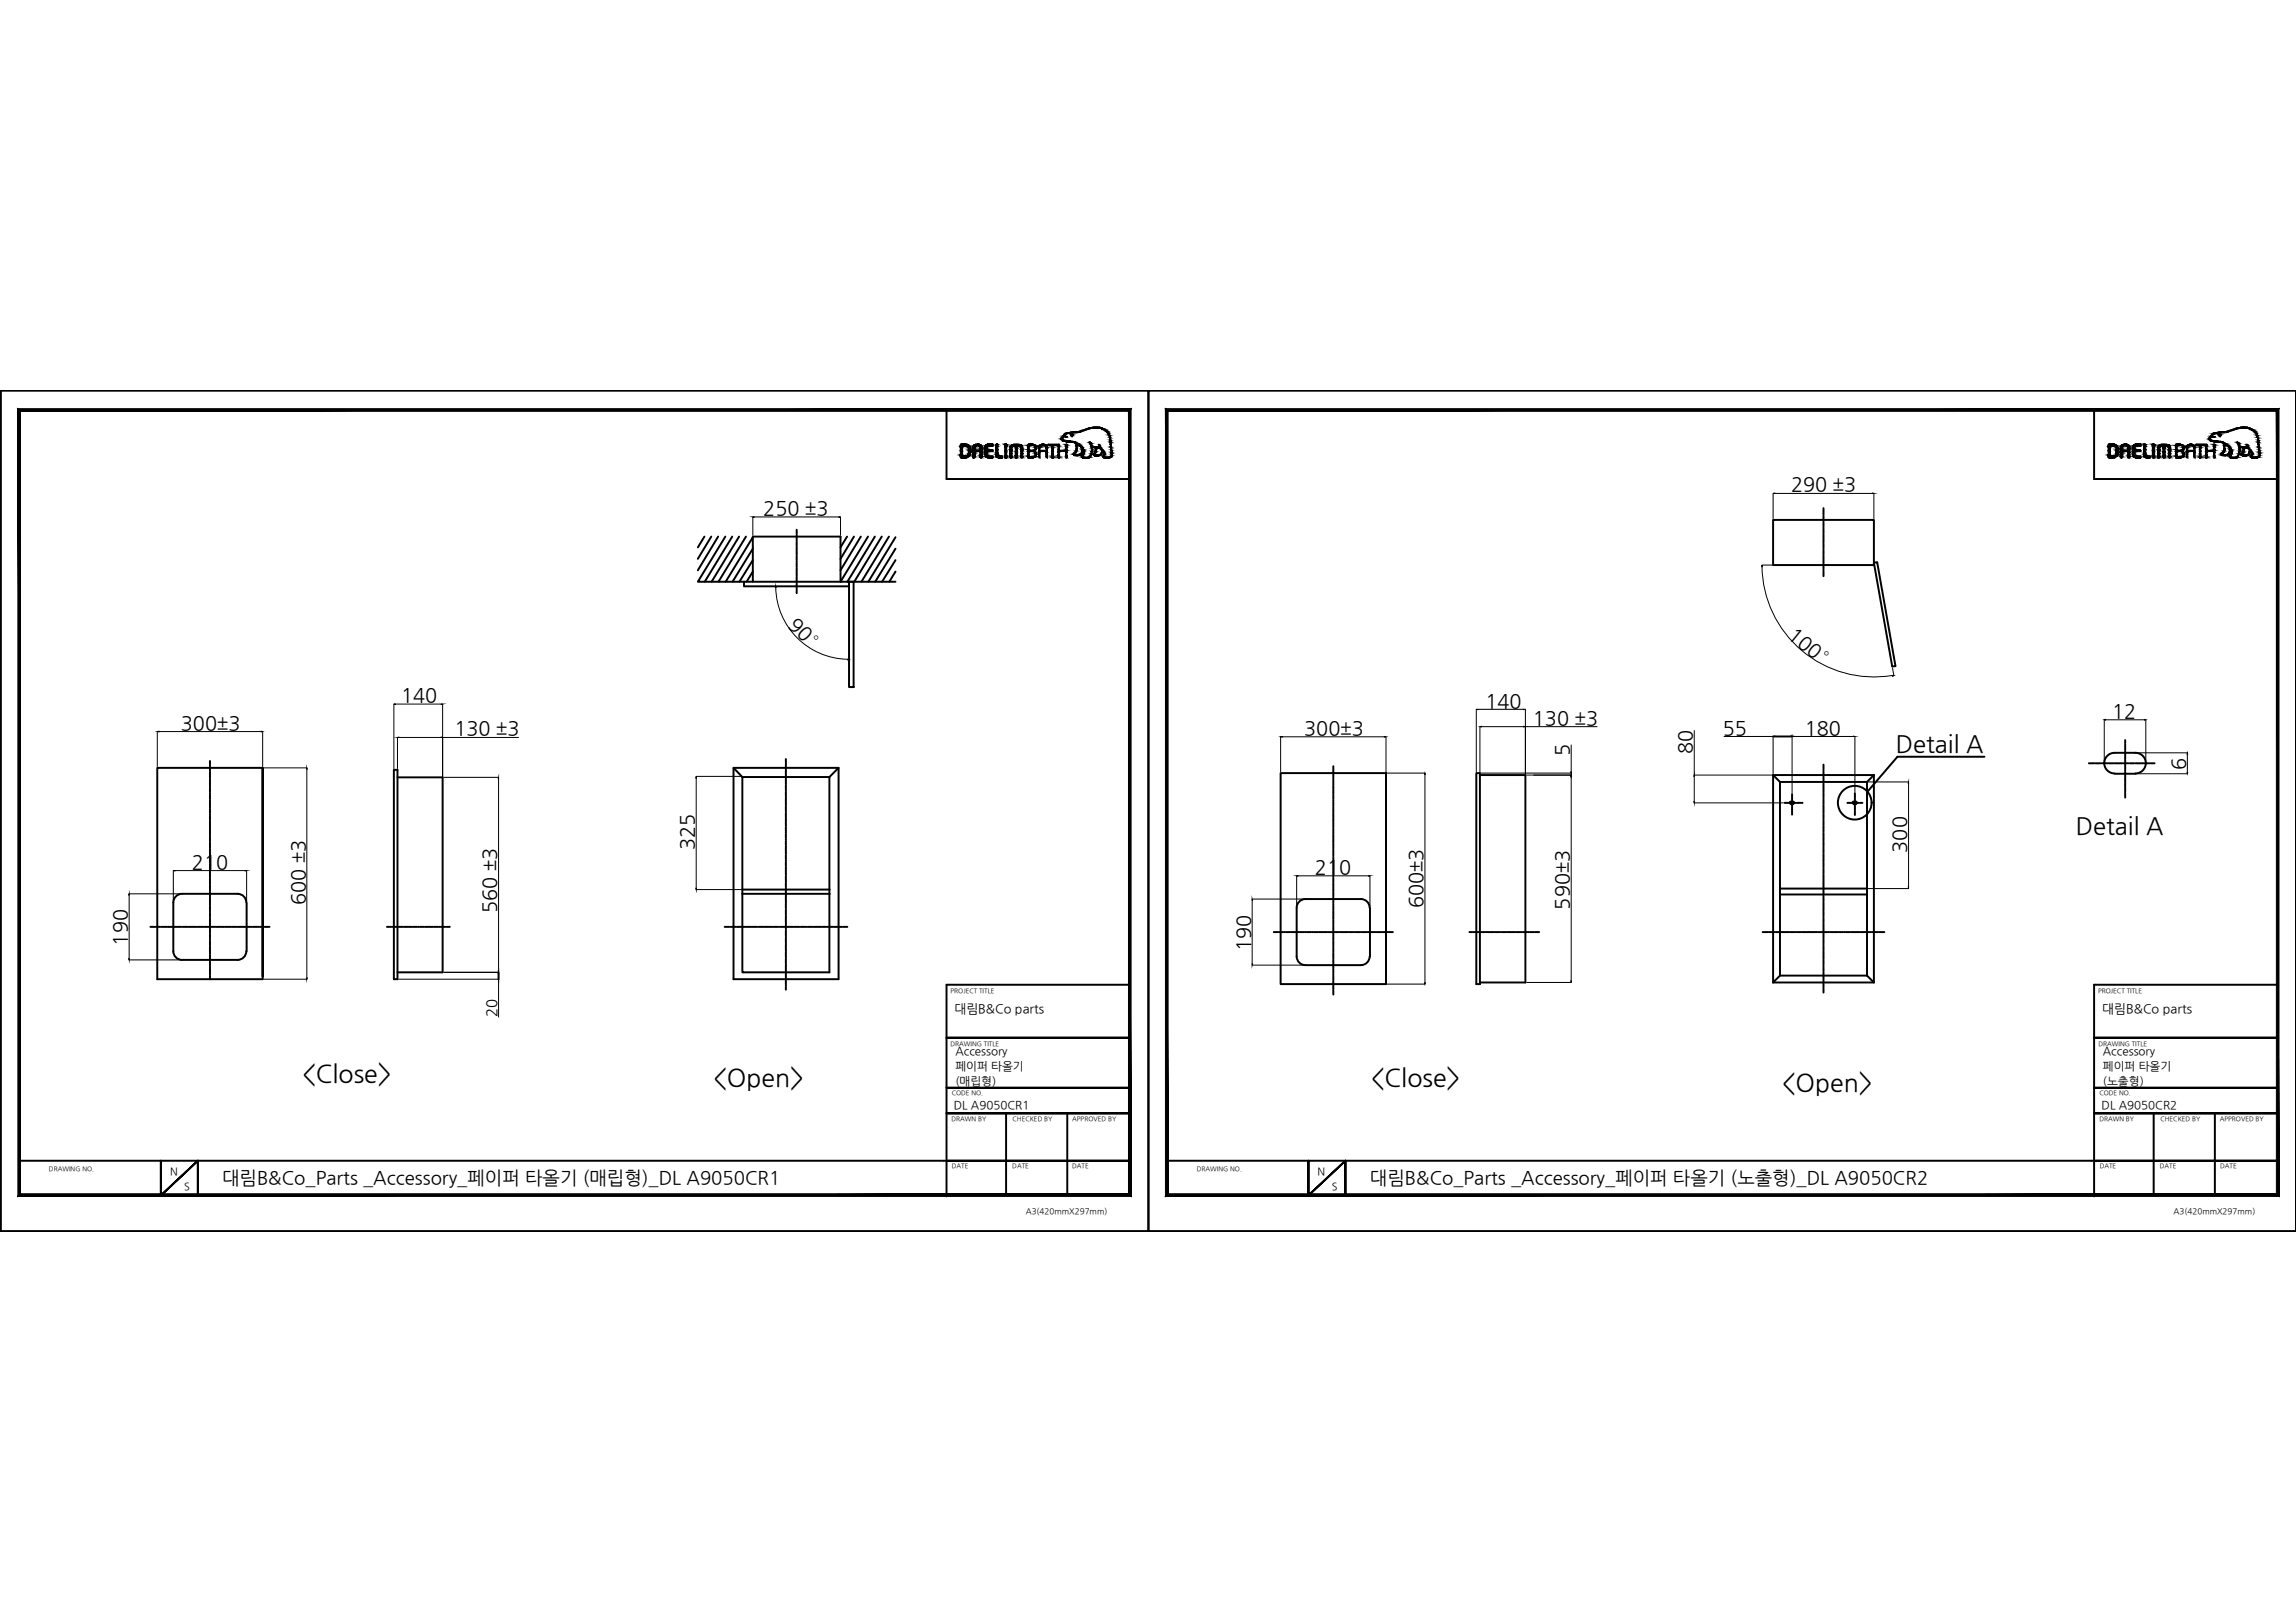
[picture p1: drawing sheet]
<svg xmlns="http://www.w3.org/2000/svg" width="297mm" height="210mm" viewBox="0 0 297 210" stroke-linecap="round" stroke-linejoin="round" font-family="sans-serif">
<defs><g id="words">
<g font-size="3.2">
<text x="39.1" y="140">&lt;Close&gt;</text>
<text x="92.3" y="140.6">&lt;Open&gt;</text>
<text x="177.4" y="140.6">&lt;Close&gt;</text>
<text x="230.5" y="141.2">&lt;Open&gt;</text>
</g>
<g font-size="3.1">
<text x="245.3" y="97.3">Detail A</text>
<text x="268.5" y="108">Detail A</text>
</g>
<g font-size="2.6">
<text x="231.7" y="63.6">290 ±3</text>
<text x="98.7" y="66.7">250 ±3</text>
<text x="101.9" y="81" transform="rotate(45 101.9 81)">90°</text>
<text x="231.2" y="82.4" transform="rotate(39 231.2 82.4)">100°</text>
<text x="23.4" y="94.4">300±3</text>
<text x="51.9" y="90.9">140</text>
<text x="58.8" y="95.2">130 ±3</text>
<text x="168.7" y="95.1">300±3</text>
<text x="192.2" y="91.6">140</text>
<text x="198.3" y="93.8">130 ±3</text>
<text x="222.9" y="95.1">55</text>
<text x="233.5" y="95.1">180</text>
<text x="273.2" y="92.9">12</text>
<text x="203" y="97.9" transform="rotate(-90 203 97.9)">5</text>
<text x="218.9" y="97.6" transform="rotate(-90 218.9 97.6)">80</text>
<text x="282.7" y="99.6" transform="rotate(-90 282.7 99.6)">6</text>
<text x="24.8" y="112.5">210</text>
<text x="89.8" y="110" transform="rotate(-90 89.8 110)">325</text>
<text x="170.1" y="113.1">210</text>
<text x="246.7" y="110.3" transform="rotate(-90 246.7 110.3)">300</text>
<text x="39.5" y="117.1" transform="rotate(-90 39.5 117.1)">600 ±3</text>
<text x="64.2" y="118.1" transform="rotate(-90 64.2 118.1)">560 ±3</text>
<text x="184.1" y="117.5" transform="rotate(-90 184.1 117.5)">600±3</text>
<text x="203" y="117.7" transform="rotate(-90 203 117.7)">590±3</text>
<text x="16.5" y="122.4" transform="rotate(-90 16.5 122.4)">190</text>
<text x="161.8" y="123" transform="rotate(-90 161.8 123)">190</text>
</g>
<g font-size="2.4">
<text x="28.7" y="153.3">대림B&amp;Co_Parts _Accessory_페이퍼 타올기 (매립형)_DL A9050CR1</text>
<text x="177.2" y="153.3">대림B&amp;Co_Parts _Accessory_페이퍼 타올기 (노출형)_DL A9050CR2</text>
</g>
<text font-size="1.9" x="64.3" y="131.6" transform="rotate(-90 64.3 131.6)">20</text>
<g font-size="1.6">
<text x="123.5" y="131.1">대림B&amp;Co parts</text>
<text x="272" y="131.1">대림B&amp;Co parts</text>
</g>
<g font-size="1.5">
<text x="123.6" y="136.6">Accessory</text>
<text x="272.1" y="136.6">Accessory</text>
<text x="123.4" y="143.6">DL A9050CR1</text>
<text x="123.6" y="138.5">페이퍼 타올기</text>
<text x="123.6" y="140.3">(매립형)</text>
<text x="271.9" y="143.6">DL A9050CR2</text>
<text x="272.1" y="138.5">페이퍼 타올기</text>
<text x="272.1" y="140.3">(노출형)</text>
</g>
<g font-size="1.4">
<text x="22" y="152">N</text>
<text x="23.8" y="154">S</text>
<text x="170.5" y="152">N</text>
<text x="172.3" y="154">S</text>
</g>
<g font-size="1.1">
<text x="132.7" y="157.2">A3(420mmX297mm)</text>
<text x="281.2" y="157.2">A3(420mmX297mm)</text>
</g>
<g font-size=".8">
<text x="123" y="128.5">PROJECT TITLE</text>
<text x="271.4" y="128.5">PROJECT TITLE</text>
<text x="123" y="135.4">DRAWING TITLE</text>
<text x="271.5" y="135.4">DRAWING TITLE</text>
<text x="123.1" y="141.7">CODE NO.</text>
<text x="271.6" y="141.7">CODE NO.</text>
<text x="123.1" y="145.1">DRAWN BY</text>
<text x="131" y="145.1">CHECKED BY</text>
<text x="138.7" y="145.1">APPROVED BY</text>
<text x="271.6" y="145.1">DRAWN BY</text>
<text x="279.5" y="145.1">CHECKED BY</text>
<text x="287.2" y="145.1">APPROVED BY</text>
<text x="6.3" y="151.6">DRAWING NO.</text>
<text x="123.1" y="151.1">DATE</text>
<text x="131" y="151.1">DATE</text>
<text x="138.7" y="151.1">DATE</text>
<text x="154.8" y="151.6">DRAWING NO.</text>
<text x="271.6" y="151.1">DATE</text>
<text x="279.4" y="151.1">DATE</text>
<text x="287.2" y="151.1">DATE</text>
</g>
</g></defs>
<!-- layer: 0 -->
<g fill="#000" stroke="#000" stroke-width=".13">
<path d="M124.3 59.2h.7zM124.5 57.5h.4zM127.7 57.5h.8zM127.9 59.2h.5zM127.8 57.5h.6zM129.1 59.2h.6zM129.1 59.2h.5zM131.1 57.5h.8zM133 59.2h.7zM133.2 57.5h.3zM134.9 57.5h.1zM135.1 57.6h.3z"/>
<path d="M137.9 56.6h.1zM137.9 56.5h.1zM138.5 56.2h.1l-.1 .1zM138.5 56.2v.1zM138.7 55.9h.9zM138.7 56.4h.1zM138.6 56.1h.1zM138.8 57.2h.4zM140.2 58.7h.1zM141.4 55.3h.9zM142.7 59.2h.9zM272.8 57.5h.8z"/>
<path d="M272.8 59.2h.7zM273 57.5h.3zM275.3 59.2h.2zM276.2 57.5h.8zM276.2 59.2h.8zM276.3 59.2h.6zM276.3 57.5h.6zM277.7 59.2h.4zM279.6 57.5h.8zM281.5 59.2h.6zM281.7 57.5h.3zM282.3 58.5h.2z"/>
<path d="M283.4 57.5h.1zM284.6 59.2h.1zM286 56.4h.2zM286.3 56.6h.1zM286.4 56.5h.1zM287 56.2h.1l-.1 .1zM287 56.2v.1zM287.1 56.4h.2zM287.1 56.1h.1zM288.5 59.2h1zM288.6 58.7h.1zM289.9 55.3h.9z"/>
<path d="M97.4 66.9h.2zM100.4 75.9v.1zM108.5 66.9h.2zM228 73.1v.2zM229.4 63.9l.2-.1zM242.3 63.8l.1 .1zM20.3 94.7l.3-.1v.1zM33.8 94.6l.2 .1h-.2zM39.7 99.4v.1zM51 91.1l.2 .1zM51.4 95.4h.2zM57.1 95.4h.2z"/>
<path d="M57.1 91.1h.2zM109.7 85.3l.1 .1h-.1zM165.7 95.3h.2v.1zM179.1 95.3h.2l-.2 .1zM191 91.8h.2zM191.5 94h.1v.1zM197.1 94h.2l-.2 .1zM197.1 91.8h.2zM203.2 99.9l.1 .1zM229.4 95.3h.2zM231.7 95.3h.1zM231.8 95.3h.3z"/>
<path d="M239.8 95.3h.2zM244.8 87.4h.2l-.2 .1zM272.2 93.1h.2v.1zM277.4 93.1h.2l-.2 .1zM283 97.4v.2h-.1zM282.9 100h.1v.1zM16.7 115.7v.1zM22.4 112.7h.2zM31.7 112.7h.2zM64.5 100.6v.2zM90 114.9l.1 .2zM90.1 100.5l-.1 .2z"/>
<path d="M162 116.3v.2zM167.8 113.3l.1 .1zM177.1 113.3h.1zM184.3 100l.1 .2h-.1zM203.3 100.3l-.1 .2zM219.1 103.7l.1 .2zM219.2 100.3l-.1 .2zM246.9 114.8v.2zM246.9 101.2v.2zM16.7 124.1v.1zM39.7 126.5v.2zM64.5 125.6v.2z"/>
<path d="M64.5 125.8v.2zM64.5 126.5v.2zM162 124.7v.2zM184.3 127.2h.1l-.1 .2zM203.2 126.9l.1 .2z"/>
<path d="M124.2 58.3h.3zM124.2 58.3h.3z"/>
<path d="M124.3 59.2l.6 .1zM124.5 59.3h.4z"/>
<path d="M124.2 57.7h.3zM124.2 57.7h.5z"/>
<path d="M124.2 57.7l.3 .1zM124.2 57.7l.3 .1z"/>
<path d="M124.2 57.8h.3zM124.2 57.8h.3z"/>
<path d="M124.2 57.8l.3 .1v-.1zM124.2 57.8l.3 .1h-.3z"/>
<path d="M124.2 57.9l.3 .4v-.4zM124.2 57.9l.3 .4h-.3z"/>
<path d="M124.2 58.3l.3 .5v-.5zM124.2 58.3l.3 .5h-.3z"/>
<path d="M124.2 58.8l.3 .1v-.1zM124.2 58.8l.3 .1h-.3z"/>
<path d="M124.2 58.9h.3zM124.2 58.9h.3z"/>
<path d="M124.2 58.9l.3 .1v-.1zM124.2 58.9l.3 .1h-.3z"/>
<path d="M124.2 57.7h.5zM124.2 57.7h.6z"/>
<path d="M124.2 59h.5zM124.2 59h.5z"/>
<path d="M124.2 59h.6zM124.2 59h.6z"/>
<path d="M124.8 57.7h.6zM124.8 57.7h.6z"/>
<path d="M124.8 59h.6zM124.8 59h.6z"/>
<path d="M124.2 59h.6zM124.2 59h.6z"/>
<path d="M124.5 57.5h.5zM124.3 57.5h.7z"/>
<path d="M124.3 57.5h.8zM124.3 57.5h.8z"/>
<path d="M124.3 59.2h.8zM124.3 59.2h.7z"/>
<path d="M124.3 57.5h.9zM124.3 57.5h.9z"/>
<path d="M124.3 57.5l1 .1-.1-.1zM124.3 57.5l1 .1h-1.1z"/>
<path d="M124.3 59.2h.9zM124.3 59.2h.8z"/>
<path d="M124.2 57.6h1.2zM124.2 57.6h1.2zM124.2 57.6h1.2zM124.2 57.6h1.2z"/>
<path d="M124.2 59.2h1.1zM124.2 59.2h1z"/>
<path d="M124.2 57.6l1.2 .1v-.1zM124.2 57.6l1.2 .1h-1.2z"/>
<path d="M124.2 59.1l1.1 .1 .1-.1zM124.2 59.1l1.1 .1h-1.1z"/>
<path d="M124.8 57.7h.6zM124.8 57.7h.6z"/>
<path d="M125 57.7l.5 .1zM125 57.7l.5 .1z"/>
<path d="M125 59h.4zM124.8 59h.6z"/>
<path d="M124.2 59h1.2zM124.2 59l1.2 .1zM124.2 59.1h1.2zM124.2 59.1h1.2z"/>
<path d="M125.1 57.8h.4zM125.1 57.8h.4z"/>
<path d="M125.2 57.8l.3 .1zM125.2 57.8l.3 .1z"/>
<path d="M125.2 57.9l.3 .1v-.1zM125.2 57.9l.3 .1h-.2z"/>
<path d="M125.2 58.9h.3zM125.2 58.9h.3z"/>
<path d="M125.2 58.9l.2 .1 .1-.1zM125 59l.2-.1 .2 .1z"/>
<path d="M125.3 58l.2 .1v-.1zM125.3 58l.2 .1h-.2z"/>
<path d="M125.3 58.1l.3 .1-.1-.1zM125.3 58.1l.3 .1h-.3zM125.3 58.2h.3zM125.3 58.2h.3zM125.3 58.2h.3zM125.3 58.2h.3z"/>
<path d="M125.3 58.7l.2 .2v-.2zM125.3 58.7l.2 .2h-.3z"/>
<path d="M125.3 58.2l.3 .1zM125.3 58.2l.3 .1z"/>
<path d="M125.3 58.3h.3zM125.3 58.3h.3h-.3zM125.3 58.3h.3zM125.3 58.3h.3z"/>
<path d="M125.3 58.3l.3 .2v-.2zM125.3 58.3l.3 .2h-.3zM125.3 58.5h.3zM125.3 58.5h.3z"/>
<path d="M125.3 58.5h.3zM125.3 58.5h.3z"/>
<path d="M125.3 58.5l.2 .2 .1-.2zM125.3 58.5l.2 .2h-.2z"/>
<path d="M125.8 59.2h.3zM125.8 59.2h.3z"/>
<path d="M125.8 59.2h.3zM125.8 59.2h.3z"/>
<path d="M125.8 59.2h.3zM125.8 59.2h.3z"/>
<path d="M125.8 57.8l.3 .2v-.2zM125.8 57.8l.3 .2h-.3z"/>
<path d="M125.8 58h.3zM125.8 58h.3z"/>
<path d="M125.8 58l.3 .1v-.1zM125.8 58l.3 .1h-.3z"/>
<path d="M125.8 58.1h.3zM125.8 58.1h.3z"/>
<path d="M125.8 58.1l.3 .1v-.1zM125.8 58.1l.3 .1h-.3z"/>
<path d="M125.8 58.4l.3 .1zM125.8 58.4l.3 .1z"/>
<path d="M125.8 58.5l.3 .1v-.1zM125.8 58.5l.3 .1h-.3z"/>
<path d="M125.8 58.6h.3zM125.8 58.6h.3h-.3z"/>
<path d="M125.8 58.6l.3 .2v-.2zM125.8 58.6l.3 .2h-.3z"/>
<path d="M125.8 58.8l.3 .2v-.2zM125.8 58.8l.3 .2h-.3z"/>
<path d="M125.8 59h.3zM125.8 59h.3z"/>
<path d="M125.8 59l.3 .1v-.1zM125.8 59l.3 .1h-.3z"/>
<path d="M125.8 59.1l.3 .1zM125.8 59.1l.3 .1z"/>
<path d="M125.8 59.2h.3zM125.8 59.2h.3z"/>
<path d="M125.9 57.8h.3zM125.9 57.8h.3z"/>
<path d="M125.9 57.8h.2h.1zM125.9 57.8h.2h-.3z"/>
<path d="M125.9 57.7h.4zM125.9 57.7h.5z"/>
<path d="M125.9 57.7h.4zM125.9 57.7l.3 .1z"/>
<path d="M126.4 57.5h.4zM126.1 57.5h.7z"/>
<path d="M126.1 57.5l.8 .1-.1-.1zM126 57.6l.1-.1 .8 .1z"/>
<path d="M126.8 59.2h.3zM126.8 59.2h.3z"/>
<path d="M126 57.6l1 .1-.1-.1zM126 57.6l1 .1h-1.1z"/>
<path d="M126.5 57.7h.5zM126.5 57.7h.5z"/>
<path d="M126.6 57.7l.4 .1zM126.6 57.7l.4 .1z"/>
<path d="M126.7 57.8h.3zM126.7 57.8h.3z"/>
<path d="M126.7 57.8h.4h-.1zM126.7 57.8h.4h-.3z"/>
<path d="M126.8 59.2h.2zM126.8 59.2h.2z"/>
<path d="M126.8 57.8l.3 .2v-.2zM126.8 57.8l.3 .2h-.3z"/>
<path d="M126.8 58h.3zM126.8 58h.3z"/>
<path d="M126.8 58l.3 .1v-.1zM126.8 58l.3 .1h-.3z"/>
<path d="M126.8 58.1h.3zM126.8 58.1h.3z"/>
<path d="M126.8 58.1l.3 .1v-.1zM126.8 58.1l.3 .1h-.3z"/>
<path d="M125.8 58.2l1.3 .2v-.2zM125.8 58.2l1.3 .2h-1.3z"/>
<path d="M126.8 58.4l.3 .1zM126.8 58.4l.3 .1z"/>
<path d="M126.8 58.5l.3 .1v-.1zM126.8 58.5l.3 .1h-.3zM126.8 58.6h.3zM126.8 58.6h.3z"/>
<path d="M126.8 58.6l.3 .2v-.2zM126.8 58.6l.3 .2h-.3z"/>
<path d="M126.8 58.8l.3 .2v-.2zM126.8 58.8l.3 .2h-.3z"/>
<path d="M126.8 59l.3 .1v-.1zM126.8 59l.3 .1h-.3z"/>
<path d="M126.8 59.1h.3zM126.8 59.1h.3z"/>
<path d="M126.8 59.1l.3 .1zM126.8 59.1l.3 .1z"/>
<path d="M126.8 59.2h.2h.1zM126.8 59.2h.2h-.2z"/>
<path d="M127.5 57.7h.5zM127.5 57.7h.5z"/>
<path d="M127.5 59h1zM127.5 59h1z"/>
<path d="M127.5 57.8l.2 .1v-.1zM127.5 57.8l.2 .1h-.3z"/>
<path d="M127.4 57.9l.3 .1zM127.4 57.9l.3 .1zM127.4 58h.3zM127.4 58h.3z"/>
<path d="M127.4 58l.3 .1v-.1zM127.4 58l.3 .1h-.3zM127.4 58.1h.3zM127.4 58.1h.3z"/>
<path d="M127.4 58.1h.3zM127.4 58.1h.3h-.3z"/>
<path d="M127.4 58.1l.3 .1v-.1zM127.4 58.1l.3 .1h-.3z"/>
<path d="M127.4 58.4l.3 .1v-.1zM127.4 58.4l.3 .1h-.3z"/>
<path d="M127.4 58.5l.3 .1v-.1zM127.4 58.5l.3 .1h-.3z"/>
<path d="M127.4 58.6l.3 .1zM127.4 58.6l.3 .1z"/>
<path d="M127.4 58.7l.3 .1v-.1zM127.4 58.7l.3 .1h-.3zM127.4 58.8h.3zM127.4 58.8h.3z"/>
<path d="M127.4 58.8h.3zM127.4 58.8h.3z"/>
<path d="M127.4 58.8l.3 .1v-.1zM127.4 58.8l.3 .1h-.2z"/>
<path d="M127.7 59.2h.8zM127.8 59.2h.7zM127.8 59.2h.7z"/>
<path d="M127.5 58.9l.3 .1zM127.5 58.9l.3 .1z"/>
<path d="M127.5 57.7h.3zM127.5 57.7h.4z"/>
<path d="M127.5 57.7l.2 .1 .1-.1zM127.5 57.7l.2 .1h-.2z"/>
<path d="M127.5 59h.4zM127.5 59h.4z"/>
<path d="M127.5 57.7h.4zM127.5 57.7h.4z"/>
<path d="M127.5 57.7h.4zM127.5 57.7h.5z"/>
<path d="M127.5 59h.5zM127.5 59h.5z"/>
<path d="M128.2 57.7h.3zM128.4 57.7h.1zM128.2 57.7h.3z"/>
<path d="M128 59.3h.2zM127.9 59.2l.3 .1z"/>
<path d="M127.8 57.5h.7zM127.8 57.5h.7z"/>
<path d="M127.4 58.4h1zM127.4 58.4h1.1z"/>
<path d="M127.8 57.5h.7zM127.7 57.5h.8zM127.7 57.5h.8z"/>
<path d="M127.7 57.5l.8 .1v-.1zM127.5 57.6l.2-.1 .8 .1zM127.5 57.6h1zM127.5 57.6h1z"/>
<path d="M127.5 57.6l1 .1v-.1zM127.5 57.6l1 .1h-1z"/>
<path d="M127.5 57.7h1zM127.5 57.7h1z"/>
<path d="M128 57.7h.5zM128 57.7h.5z"/>
<path d="M128 57.7h.5zM128 57.7h.5z"/>
<path d="M127.4 58.2h1.1zM127.4 58.2h1.1z"/>
<path d="M127.4 58.2l1.1 .1v-.1zM127.4 58.2l1.1 .1h-1.1z"/>
<path d="M127.4 58.3h1.1zM127.4 58.3h1.1z"/>
<path d="M127.4 58.3l1.1 .1zM127.4 58.3l1.1 .1z"/>
<path d="M127.4 58.4h1.1zM127.4 58.4h1.1z"/>
<path d="M127.5 59l1 .1v-.1zM127.5 59l1 .1h-1z"/>
<path d="M127.5 59.1l1 .1zM127.5 59.1l1 .1z"/>
<path d="M127.5 59.2h1zM127.5 59.2h1z"/>
<path d="M127.7 59.2h.8zM127.7 59.2h.8zM127.7 59.2h.8z"/>
<path d="M127.8 59.2h.7zM127.8 59.2h.6z"/>
<path d="M128.8 59h.9zM128.8 59h.9z"/>
<path d="M128.9 57.5h.2zM128.9 57.5h.2z"/>
<path d="M128.8 57.5h.3zM128.8 57.5h.3z"/>
<path d="M128.8 57.5l.3 .1zM128.8 57.5l.3 .1z"/>
<path d="M128.8 57.6h.3zM128.8 57.6h.3z"/>
<path d="M128.8 57.6l.3 .2v-.2zM128.8 57.6l.3 .2h-.3zM128.8 57.8h.3zM128.8 57.8h.3z"/>
<path d="M128.8 57.8l.3 .4v-.4zM128.8 57.8l.3 .4h-.3zM128.8 58.2h.3zM128.8 58.2h.3z"/>
<path d="M128.8 58.2l.3 .4v-.4zM128.8 58.2l.3 .4h-.3z"/>
<path d="M128.8 58.6h.3zM128.8 58.6h.3z"/>
<path d="M128.8 58.6l.3 .2v-.2zM128.8 58.6l.3 .2h-.3zM128.8 58.8h.3zM128.8 58.8h.3z"/>
<path d="M128.8 58.8h.3zM128.8 58.8h.3zM128.8 58.8h.3zM128.8 58.8h.3z"/>
<path d="M128.8 58.8l.3 .1v-.1zM128.8 58.8l.3 .1h-.3z"/>
<path d="M128.8 58.9l.4 .1zM128.8 58.9l.4 .1z"/>
<path d="M129.1 59.2l.4 .1zM129.3 59.3h.2z"/>
<path d="M128.8 59h.6zM128.8 59h.6z"/>
<path d="M129.1 59.2h.5zM129.1 59.2h.5zM129.1 59.2h.5zM129.1 59.2h.6z"/>
<path d="M129.1 59.2h.6zM129.1 59.2h.6z"/>
<path d="M128.8 59l.9 .1zM128.8 59l.9 .1z"/>
<path d="M128.9 59.1h.8zM128.9 59.1h.8z"/>
<path d="M128.9 59.1l.8 .1v-.1zM128.9 59.1l.8 .1h-.7z"/>
<path d="M129 59.2h.7zM129 59.2h.7zM129.1 59.2h.6z"/>
<path d="M130.1 57.5h.1zM130 57.5h.2zM130 57.5h.2zM130 57.5h.2z"/>
<path d="M130 57.5h.2zM130 57.5h.2z"/>
<path d="M130 57.5l.2 .1v-.1zM130 57.5l.2 .1h-.2zM130 57.6h.2zM130 57.6h.2z"/>
<path d="M130 57.6l.2 .2v-.2zM130 57.6l.2 .2h-.2zM130 57.8h.2zM130 57.8h.2z"/>
<path d="M130 57.8l.2 .5v-.5zM130 57.8l.2 .5h-.2zM130 58.3h.2zM130 58.3h.2z"/>
<path d="M130 58.3l.2 .6v-.6zM130 58.3l.2 .6h-.2zM130 58.9h.2zM130 58.9h.2z"/>
<path d="M130 58.9l.2 .2v-.2zM130 58.9l.2 .2h-.2zM130 59.1h.2zM130 59.1h.2z"/>
<path d="M130 59.1l.2 .1zM130 59.1l.2 .1z"/>
<path d="M130 59.2h.2zM130 59.2h.2h-.2zM130 59.2h.2zM130 59.2h.2z"/>
<path d="M130 59.2h.2zM130 59.2h.2z"/>
<path d="M130.6 58.2h.3zM130.6 58.2h.3z"/>
<path d="M130.6 58.2h.3zM130.6 58.2h.3z"/>
<path d="M130.6 58.3h.3zM130.6 58.3h.3z"/>
<path d="M130.6 58.7h.3zM130.6 58.7h.3z"/>
<path d="M130.6 59h.3zM130.6 59h.3z"/>
<path d="M130.6 59.2h.3zM130.6 59.2h.3z"/>
<path d="M130.7 57.8h.3zM130.7 57.8h.3z"/>
<path d="M130.7 59.2h.2zM130.7 59.2h.2z"/>
<path d="M130.7 59.2h.2zM130.7 59.2h.1z"/>
<path d="M130.7 57.9l.2 .1zM130.7 57.9l.2 .1z"/>
<path d="M130.7 58l.2 .2v-.2zM130.7 58l.2 .2h-.3z"/>
<path d="M130.6 58.2h.3zM130.6 58.2h.3z"/>
<path d="M130.6 58.2l.3 .1v-.1zM130.6 58.2l.3 .1h-.3z"/>
<path d="M130.6 58.3l.3 .4v-.4zM130.6 58.3l.3 .4h-.3z"/>
<path d="M130.6 58.7l.3 .3v-.3zM130.6 58.7l.3 .3h-.3z"/>
<path d="M130.6 59l.3 .1v-.1zM130.6 59l.3 .1h-.3z"/>
<path d="M130.6 59.1l.3 .1zM130.6 59.1l.3 .1z"/>
<path d="M130.6 59.2h.3zM130.6 59.2h.3h-.2z"/>
<path d="M130.7 57.8l.2 .1 .1-.1zM130.7 57.8l.2 .1h-.2z"/>
<path d="M130.7 57.8h.4zM130.7 57.8h.3z"/>
<path d="M130.7 57.7h.6zM130.7 57.7h.6z"/>
<path d="M130.7 57.7h.6zM130.7 57.7l.4 .1z"/>
<path d="M131.3 57.7h.9zM131.3 57.7h.9z"/>
<path d="M131.3 59.2h.3zM131.3 59.2h.3z"/>
<path d="M131.3 59.2h.3zM131.3 59.2h.3z"/>
<path d="M131.3 57.7l.3 .1v-.1zM131.3 57.7l.3 .1h-.3zM131.3 57.8h.3zM131.3 57.8h.3z"/>
<path d="M131.3 57.8l.3 .2v-.2zM131.3 57.8l.3 .2h-.3zM131.3 58h.3zM131.3 58h.3z"/>
<path d="M131.3 58l.3 .5v-.5zM131.3 58l.3 .5h-.3zM131.3 58.5h.3zM131.3 58.5h.3z"/>
<path d="M131.3 58.5l.3 .4v-.4zM131.3 58.5l.3 .4h-.3zM131.3 58.9h.3zM131.3 58.9h.3z"/>
<path d="M131.3 58.9l.3 .2v-.2zM131.3 58.9l.3 .2h-.3zM131.3 59.1h.3zM131.3 59.1h.3z"/>
<path d="M131.3 59.1l.3 .1zM131.3 59.1l.3 .1z"/>
<path d="M131.3 59.2h.3zM131.3 59.2h.3h-.3z"/>
<path d="M131.1 57.5l1.1 .1zM130.8 57.6l.3-.1 1.1 .1z"/>
<path d="M132 58h.3zM132 58h.3z"/>
<path d="M132.1 58.2h.2zM132.1 58.2h.2z"/>
<path d="M132.1 59.2h.2zM132.1 59.2h.2z"/>
<path d="M130.8 57.6l1.4 .1v-.1zM130.8 57.6l1.4 .1h-1.4z"/>
<path d="M130.8 57.7h1.4zM130.8 57.7h1.4z"/>
<path d="M131.6 57.7l.7 .1zM131.6 57.7l.7 .1z"/>
<path d="M131.9 57.8h.4zM131.9 57.8h.4zM132 57.8h.3zM132 57.8h.3z"/>
<path d="M132 57.8l.3 .2v-.2zM132 57.8l.3 .2h-.3z"/>
<path d="M132.1 59.2h.2zM132.1 59.2h.2z"/>
<path d="M132 58l.3 .2v-.2zM132 58l.3 .2h-.2z"/>
<path d="M132.1 58.2h.2zM132.1 58.2h.2zM132.1 58.2h.2zM132.1 58.2h.2z"/>
<path d="M132.1 58.2l.2 .1v-.1zM132.1 58.2l.2 .1h-.2zM132.1 58.3h.2zM132.1 58.3h.2z"/>
<path d="M132.1 58.3l.2 .4v-.4zM132.1 58.3l.2 .4h-.2zM132.1 58.7h.2zM132.1 58.7h.2z"/>
<path d="M132.1 58.7l.2 .3v-.3zM132.1 58.7l.2 .3h-.2zM132.1 59h.2zM132.1 59h.2z"/>
<path d="M132.1 59l.2 .1v-.1zM132.1 59l.2 .1h-.2z"/>
<path d="M132.1 59.1l.2 .1zM132.1 59.1l.2 .1z"/>
<path d="M132.1 59.2h.2zM132.1 59.2h.2h-.2z"/>
<path d="M133 58.4h.1zM133 58.4h.1z"/>
<path d="M133 59.2l.5 .1zM133.2 59.3h.3z"/>
<path d="M133 57.6h.1zM133 57.6h.2z"/>
<path d="M133 57.6l.1 .1zM133 57.6l.1 .1z"/>
<path d="M133 57.7h.1zM133 57.7h.1z"/>
<path d="M133 57.7l.1 .1v-.1zM133 57.7l.1 .1h-.1z"/>
<path d="M133 57.8l.1 .2v-.2zM133 57.8l.1 .2h-.1z"/>
<path d="M133 58l.1 .2v-.2zM133 58l.1 .2h-.1z"/>
<path d="M133 58.2h.1zM133 58.2h.1z"/>
<path d="M133 58.2l.1 .1zM133 58.2l.1 .1z"/>
<path d="M133 58.4l.1 .1v-.1zM133 58.4l.1 .1h-.1z"/>
<path d="M133 58.5l.1 .3v-.3zM133 58.5l.1 .3h-.1z"/>
<path d="M133 58.8l.1 .1v-.1zM133 58.8l.1 .1h-.1z"/>
<path d="M133 58.9l.1 .1v-.1zM133 58.9l.1 .1h-.1z"/>
<path d="M133 59l.1 .1zM133 59l.1 .1z"/>
<path d="M133 59.1h.1zM133 59.1h.1zM133 59.1h.1zM133 59.1h.1z"/>
<path d="M133 57.6h.2zM133 57.6h.2z"/>
<path d="M133 59.1h.2zM133 59.1h.2z"/>
<path d="M133 57.6h.2zM133 57.6h.4z"/>
<path d="M133 59.1h.4zM133 59.1h.4z"/>
<path d="M133.2 57.5h.5zM133 57.5h.7zM133 57.5h.7zM133 57.5h.7z"/>
<path d="M133 57.5h.7zM133 57.5h.7z"/>
<path d="M133 57.5h.8zM133 57.5h.8z"/>
<path d="M133 59.2h.7zM133 59.2h.7zM133 59.2h.7z"/>
<path d="M133 58.3l.8 .1zM133 58.3l.8 .1zM133 58.4h.8zM133 58.4h.8z"/>
<path d="M133 57.5l.9 .1zM133 57.5l.9 .1z"/>
<path d="M133 58.3h.8zM133 58.3h.8z"/>
<path d="M133 58.4h.9zM133 58.4h.9z"/>
<path d="M133 59.2h.8zM133 59.2h.7z"/>
<path d="M133 57.6h.9zM133 57.6h.9z"/>
<path d="M133 58.3h.9zM133 58.3h.8z"/>
<path d="M133.5 58.4h.4zM133.5 58.4h.4z"/>
<path d="M133 59.2h.9zM133 59.2h.8z"/>
<path d="M133.4 57.6h.6zM133.4 57.6h.6z"/>
<path d="M133.7 58.3h.2zM133.5 58.3h.4z"/>
<path d="M133.7 58.4l.3 .1zM133.7 58.4l.3 .1zM133.8 58.5h.2zM133.8 58.5h.2z"/>
<path d="M133.9 58.8h.2zM133.9 58.8h.2z"/>
<path d="M133.5 59.1h.4zM133.4 59.1h.5z"/>
<path d="M133 59.1h.9zM133 59.1l.9 .1z"/>
<path d="M133.6 57.6l.4 .1zM133.6 57.6l.4 .1z"/>
<path d="M133.6 59.1h.4zM133.5 59.1h.4z"/>
<path d="M133.8 57.7h.2zM133.8 57.7h.2z"/>
<path d="M133.8 57.7l.3 .1-.1-.1zM133.8 57.7l.3 .1z"/>
<path d="M133.8 58.2l.1 .1 .1-.1zM133.7 58.3l.1-.1 .1 .1z"/>
<path d="M133.8 58.5l.3 .1-.1-.1zM133.8 58.5l.3 .1h-.2z"/>
<path d="M133.8 59.1h.2zM133.6 59.1h.4z"/>
<path d="M133.9 57.8l.2 .1v-.1zM133.9 57.8l.2 .1h-.2zM133.9 57.9h.2zM133.9 57.9h.2zM133.9 57.9h.2zM133.9 57.9h.2z"/>
<path d="M133.9 58.1l.1 .1 .1-.1zM133.9 58.1l.1 .1h-.2zM133.8 58.2h.2zM133.8 58.2h.2z"/>
<path d="M133.9 58.6l.2 .1zM133.9 58.6l.2 .1h-.2z"/>
<path d="M133.9 58.9l.2 .1v-.1zM133.9 58.9l.2 .1h-.3z"/>
<path d="M133.8 59h.3zM133.8 59l.2 .1z"/>
<path d="M133.9 57.9l.2 .1zM133.9 57.9l.2 .1z"/>
<path d="M133.9 58l.2 .1v-.1zM133.9 58l.2 .1h-.2z"/>
<path d="M133.9 58.7l.2 .1zM133.9 58.7l.2 .1zM133.9 58.8h.2zM133.9 58.8h.2z"/>
<path d="M133.9 58.8l.2 .1v-.1zM133.9 58.8l.2 .1h-.2z"/>
<path d="M134.4 57.8h.2zM134.4 57.8h.2z"/>
<path d="M134.4 58h.1zM134.4 58h.1z"/>
<path d="M134.4 58.4h.1zM134.4 58.4h.1z"/>
<path d="M134.4 57.7h.2zM134.4 57.7h.2z"/>
<path d="M134.5 57.6h.2zM134.5 57.6h.2z"/>
<path d="M134.4 57.9h.1zM134.4 57.9h.2z"/>
<path d="M134.4 57.9l.1 .1v-.1zM134.4 57.9l.1 .1h-.1z"/>
<path d="M134.4 58l.1 .3v-.3zM134.4 58l.1 .3h-.1z"/>
<path d="M134.4 58.4l.1 .1v-.1zM134.4 58.4l.1 .1h-.1z"/>
<path d="M134.4 58.5l.1 .2v-.2zM134.4 58.5l.1 .2h-.1z"/>
<path d="M134.4 58.7l.1 .3v-.3zM134.4 58.7l.1 .3h-.1z"/>
<path d="M134.4 59l.1 .2v-.2zM134.4 59l.1 .2h-.1z"/>
<path d="M134.4 57.8h.2zM134.4 57.8h.2z"/>
<path d="M134.4 57.8l.2 .1zM134.4 57.8l.2 .1z"/>
<path d="M134.4 57.8h.2zM134.4 57.8h.2z"/>
<path d="M134.4 57.7h.2zM134.4 57.7l.2 .1z"/>
<path d="M134.5 57.7h.2zM134.5 57.7h.1z"/>
<path d="M134.5 57.6h.2zM134.5 57.6l.2 .1z"/>
<path d="M134.5 57.6h.3zM134.5 57.6h.4z"/>
<path d="M134.5 57.6h.3zM134.5 57.6h.2z"/>
<path d="M134.9 57.5h.2zM134.8 57.5h.3z"/>
<path d="M134.8 57.5h.4zM134.7 57.5h.5z"/>
<path d="M135.1 57.6h.3zM135.1 57.6h.3z"/>
<path d="M134.7 57.5h.5zM134.6 57.5h.6z"/>
<path d="M134.6 57.5l.7 .1zM134.6 57.5l.7 .1z"/>
<path d="M135.3 57.8h.2zM135.3 57.8h.2z"/>
<path d="M134.6 57.6h.8zM134.6 57.6h.8z"/>
<path d="M135.3 57.9h.2zM135.3 57.9h.2z"/>
<path d="M135.3 58h.2zM135.3 58h.2z"/>
<path d="M135.3 58.4h.2zM135.3 58.4h.2z"/>
<path d="M135 57.6h.4zM135 57.6h.4zM135.1 57.6h.3z"/>
<path d="M135.1 57.6l.3 .1zM135.1 57.6l.3 .1z"/>
<path d="M135.2 57.7h.2zM135.2 57.7h.2z"/>
<path d="M135.2 57.7h.2zM135.2 57.7h.2z"/>
<path d="M135.2 57.7l.3 .1zM135.2 57.7l.3 .1z"/>
<path d="M135.2 57.8h.3zM135.2 57.8h.3z"/>
<path d="M135.3 57.8h.2zM135.3 57.8h.2z"/>
<path d="M135.3 57.8l.2 .1zM135.3 57.8l.2 .1z"/>
<path d="M135.3 57.9l.2 .1v-.1zM135.3 57.9l.2 .1h-.2z"/>
<path d="M135.3 58l.2 .3v-.3zM135.3 58l.2 .3h-.2z"/>
<path d="M134.4 58.3l1.1 .1v-.1zM134.4 58.3l1.1 .1h-1.1z"/>
<path d="M135.3 58.4l.2 .1v-.1zM135.3 58.4l.2 .1h-.2z"/>
<path d="M135.3 58.5l.2 .2v-.2zM135.3 58.5l.2 .2h-.2z"/>
<path d="M135.3 58.7l.2 .3v-.3zM135.3 58.7l.2 .3h-.2z"/>
<path d="M135.3 59l.2 .2v-.2zM135.3 59l.2 .2h-.2z"/>
<path d="M135.6 57.5h1.1zM135.6 57.5h1.1z"/>
<path d="M135.6 57.6h1.1zM135.6 57.6h1.1z"/>
<path d="M136.1 59.2h.1zM136.1 59.2h.1zM136.1 59.2h.1zM136.1 59.2h.2z"/>
<path d="M136 57.6h.3zM136 57.6h.3zM136 57.6h.3zM136 57.6h.3z"/>
<path d="M136.1 57.6l.2 .1v-.1zM136.1 57.6l.2 .1h-.2zM136.1 57.7h.2zM136.1 57.7h.2z"/>
<path d="M136.1 57.7l.2 .1v-.1zM136.1 57.7l.2 .1h-.2z"/>
<path d="M136.1 57.8l.2 .1zM136.1 57.8l.2 .1z"/>
<path d="M136.1 57.9l.2 .1v-.1zM136.1 57.9l.2 .1h-.2z"/>
<path d="M136.1 58l.2 .3v-.3zM136.1 58l.2 .3h-.2z"/>
<path d="M136.1 58.3l.2 .1v-.1zM136.1 58.3l.2 .1h-.2z"/>
<path d="M136.1 58.4l.2 .3v-.3zM136.1 58.4l.2 .3h-.2z"/>
<path d="M136.1 58.7l.2 .2v-.2zM136.1 58.7l.2 .2h-.2z"/>
<path d="M136.1 58.9l.2 .1v-.1zM136.1 58.9l.2 .1h-.2z"/>
<path d="M136.1 59l.2 .1zM136.1 59l.2 .1z"/>
<path d="M136.1 59.1l.2 .1v-.1zM136.1 59.1l.2 .1h-.2z"/>
<path d="M136.1 59.2h.2zM136.1 59.2h.2z"/>
<path d="M136.1 59.2h.2zM136.1 59.2h.2zM136.1 59.2h.2zM136.1 59.2h.2zM136.1 59.2h.2zM136.1 59.2h.2z"/>
<path d="M135.6 57.5l1.1 .1v-.1zM135.6 57.5l1.1 .1h-1.1zM135.6 57.6h1.1zM135.6 57.6h1.1z"/>
<path d="M136.9 57.6h.2zM136.9 57.6h.2z"/>
<path d="M136.9 58.3h.2zM136.9 58.3h.2z"/>
<path d="M136.9 58.4h.2zM136.9 58.4h.2z"/>
<path d="M136.9 59.2h.1zM136.9 59.2h.2z"/>
<path d="M136.9 57.5h.2zM136.9 57.5h.2z"/>
<path d="M136.9 57.5l.2 .1v-.1zM136.9 57.5l.2 .1h-.2z"/>
<path d="M136.9 57.6l.2 .2v-.2zM136.9 57.6l.2 .2h-.2z"/>
<path d="M136.9 57.8h.2zM136.9 57.8h.2z"/>
<path d="M136.9 57.8l.2 .3v-.3zM136.9 57.8l.2 .3h-.2z"/>
<path d="M136.9 58.1l.2 .2v-.2zM136.9 58.1l.2 .2h-.2z"/>
<path d="M136.9 58.4l.2 .2v-.2zM136.9 58.4l.2 .2h-.2z"/>
<path d="M136.9 58.6l.2 .2v-.2zM136.9 58.6l.2 .2h-.2z"/>
<path d="M136.9 58.8l.2 .2v-.2zM136.9 58.8l.2 .2h-.2z"/>
<path d="M136.9 59h.2zM136.9 59h.2z"/>
<path d="M136.9 59l.2 .2v-.2zM136.9 59l.2 .2h-.2z"/>
<path d="M136.9 59.2h.2zM136.9 59.2h.2z"/>
<path d="M136.9 59.2h.2zM136.9 59.2h.2zM136.9 59.2h.2zM136.9 59.2h.2zM136.9 59.2h.2zM136.9 59.2h.2z"/>
<path d="M137.3 56.8h.2zM137.3 56.8h.2z"/>
<path d="M137.4 56.7v.1l.1-.1zM137.4 56.7v.1h-.1zM137.3 56.8h.1zM137.3 56.8h.1z"/>
<path d="M137.4 56.8l.1 .1zM137.4 56.8l.1 .1h-.1z"/>
<path d="M137.4 56.6l.1 .1v-.1zM137.4 56.6l.1 .1h-.1z"/>
<path d="M137.4 56.9l.3 .1zM137.4 56.9l.3 .1z"/>
<path d="M137.4 56.6h.2zM137.4 56.6h.1z"/>
<path d="M137.5 56.5l.1 .1 .1-.1zM137.5 56.5l.1 .1h-.2z"/>
<path d="M137.4 57h.3zM137.4 57h.3z"/>
<path d="M137.5 56.4h.2zM137.5 56.4l.2 .1z"/>
<path d="M137.6 56.4h.1zM137.6 56.4h.1h-.2zM137.5 56.4h.2zM137.5 56.4h.2z"/>
<path d="M137.4 57h.5zM137.4 57h.5z"/>
<path d="M137.7 56.3v.1l.1-.1zM137.7 56.3v.1h-.1zM137.6 56.4h.1zM137.6 56.4h.1z"/>
<path d="M137.5 57l.6 .1zM137.5 57l.6 .1z"/>
<path d="M137.9 58.4h.1zM137.9 58.4h.1z"/>
<path d="M137.9 59h.1zM137.9 59h.1z"/>
<path d="M137.9 57.5h.1zM137.9 57.5h.1zM137.9 57.5h.1zM137.9 57.5h.1z"/>
<path d="M137.7 56.2l.1 .1 .2-.1zM137.7 56.2l.1 .1h-.1z"/>
<path d="M137.7 56.1h.3zM137.7 56.1l.3 .1z"/>
<path d="M137.8 56.5h.2zM137.8 56.5h.2zM137.8 56.5h.2zM137.8 56.5h.2zM137.8 56.5h.2z"/>
<path d="M137.8 56.5l.2 .1v-.1zM137.8 56.5l.2 .1zM137.9 56.6h.1zM137.9 56.6h.1zM137.9 56.6h.1z"/>
<path d="M137.9 57.5h.1zM137.9 57.5h.1z"/>
<path d="M137.9 57.5l.1 .1zM137.9 57.5l.1 .1z"/>
<path d="M137.9 57.6l.1 .1v-.1zM137.9 57.6l.1 .1h-.1z"/>
<path d="M137.9 57.7l.1 .1v-.1zM137.9 57.7l.1 .1h-.1z"/>
<path d="M137.9 57.8l.1 .1v-.1zM137.9 57.8l.1 .1h-.1z"/>
<path d="M137.9 57.9l.1 .2v-.2zM137.9 57.9l.1 .2h-.1z"/>
<path d="M137.9 58.1l.1 .1v-.1zM137.9 58.1l.1 .1h-.1z"/>
<path d="M137.9 58.2l.1 .1zM137.9 58.2l.1 .1z"/>
<path d="M136.9 58.3l1.1 .1v-.1zM136.9 58.3l1.1 .1h-1.1z"/>
<path d="M136.9 58.4h1.1zM136.9 58.4h1.1z"/>
<path d="M137.9 58.4l.1 .2v-.2zM137.9 58.4l.1 .2h-.1z"/>
<path d="M137.9 58.6l.1 .4v-.4zM137.9 58.6l.1 .4h-.1z"/>
<path d="M137.9 59l.1 .2v-.2zM137.9 59l.1 .2h-.1zM137.9 59.2h.1zM137.9 59.2h.1z"/>
<path d="M137.9 59.2h.1zM137.9 59.2h.1h-.1z"/>
<path d="M137.9 59.2h.1zM137.9 59.2h.1z"/>
<path d="M137.5 57.1h1zM137.5 57.1h1z"/>
<path d="M137.9 56.1h.1h.2zM137.7 56.1h.2h.1z"/>
<path d="M137.9 56.1h.6zM137.9 56.1h.8z"/>
<path d="M137.9 56.1h.6zM137.9 56.1h.3z"/>
<path d="M137.6 57.1h1zM137.6 57.1h1z"/>
<path d="M138.5 56.2h.1zM138.5 56.2h.1z"/>
<path d="M137.6 57.1h1.2zM137.6 57.1h1.2z"/>
<path d="M138.5 56.2h.1zM138.5 56.2h.2z"/>
<path d="M137.9 56.1h.8zM137.9 56.1h.9z"/>
<path d="M138.6 56.5h.1zM138.6 56.5h.1z"/>
<path d="M138.6 56.1l.2 .1zM138.6 56.1l.2 .1z"/>
<path d="M138.6 56.2h.2zM138.5 56.2h.3zM138.5 56.2h.3zM138.5 56.2h.3zM138.7 56.2h.1zM138.7 56.2h.1z"/>
<path d="M138.7 56.2l.1 .1zM138.7 56.2l.1 .1z"/>
<path d="M138.8 56.3v.1v-.1zM138.8 56.3v.1h-.1zM138.7 56.4h.1zM138.7 56.4h.1z"/>
<path d="M137.7 57.1l1.3 .1zM137.7 57.1l1.3 .1z"/>
<path d="M138.8 58.8h.2zM138.8 58.8h.2z"/>
<path d="M138.8 58.8l.2 .1zM138.8 58.8l.2 .1z"/>
<path d="M137.9 57.2h1.2zM137.9 57.2h1.2z"/>
<path d="M138.1 57.2h1zM138.1 57.2h1z"/>
<path d="M138.9 58.7l.1 .1 .1-.1zM138.9 58.7l.1 .1h-.2z"/>
<path d="M138.9 58.9h.2zM138.9 58.9h.2z"/>
<path d="M138.9 58.7h.2zM138.9 58.7h.2z"/>
<path d="M138.5 57.2h.7zM138.5 57.2h.7zM138.8 57.2h.4z"/>
<path d="M139 58.6l.1 .1v-.1zM139 58.6l.1 .1h-.2z"/>
<path d="M138.8 57.2l.6 .2-.2-.2zM138.8 57.2l.6 .2z"/>
<path d="M139.1 58.5v.1l.1-.1zM139.1 58.5v.1h-.1z"/>
<path d="M139.1 58.4l.1 .1 .1-.1zM139.1 58.4l.1 .1h-.1z"/>
<path d="M139.2 57.4l.1 .2v-.2zM139.2 57.4l.1 .2h-.1z"/>
<path d="M139.2 57.6l.1 .1zM139.2 57.6l.1 .1h-.1z"/>
<path d="M139.2 58.3h.1zM139.2 58.3h.1z"/>
<path d="M139.2 58.3l.1 .1v-.1zM139.2 58.3l.1 .1h-.2z"/>
<path d="M139.2 57.7l.1 .1v-.1zM139.2 57.7l.1 .1h-.1z"/>
<path d="M139.2 57.8l.1 .3v-.3zM139.2 57.8l.1 .3h-.1zM139.2 58.1h.1zM139.2 58.1h.1z"/>
<path d="M139.2 58.1l.1 .2v-.2zM139.2 58.1l.1 .2h-.1z"/>
<path d="M138 56l.8 .1 .6-.1zM137.9 56.1l.1-.1 .8 .1z"/>
<path d="M139.1 57.4h.4zM139.1 57.4h.4zM139.2 57.4h.3zM139.2 57.4h.3zM139.2 57.4h.3zM139.2 57.4h.3z"/>
<path d="M138.2 56h1.3zM138 56h1.4z"/>
<path d="M139.3 57.4l.3 .1zM139.3 57.4l.3 .1z"/>
<path d="M139.3 57.5l.4 .1-.1-.1zM139.3 57.5l.4 .1z"/>
<path d="M138.5 55.9h1.1zM138.2 56h1.3z"/>
<path d="M138.9 58.9h.8zM138.9 58.9l.6 .1z"/>
<path d="M139.6 57.6l.2 .1zM139.6 57.6l.2 .1h-.2z"/>
<path d="M138.9 58.9h.9zM138.9 58.9h.8z"/>
<path d="M139.3 55.9h.5zM138.7 55.9h.9zM138.5 55.9h1.1z"/>
<path d="M139.6 57.7l.3 .1-.1-.1zM139.6 57.7l.3 .1z"/>
<path d="M139.6 58.9h.2zM139.5 58.9h.3z"/>
<path d="M138.9 58.9h.9zM138.9 58.9h.9z"/>
<path d="M139.7 58.8l.1 .1 .1-.1zM139.7 58.8l.1 .1h-.2z"/>
<path d="M139.8 57.8l.2 .1zM139.8 57.8l.2 .1z"/>
<path d="M139.8 58.7h.1zM139.7 58.8h.2z"/>
<path d="M139.9 57.9l.3 .2-.2-.2zM139.9 57.9l.3 .2h-.2z"/>
<path d="M139.9 58.5l.1 .1zM139.9 58.5l.1 .1h-.1z"/>
<path d="M139.9 58.6v.1l.1-.1zM139.9 58.6v.1h-.1z"/>
<path d="M140 58.3v.2l.1-.2zM140 58.3v.2h-.1z"/>
<path d="M140 59.1h.1zM140 59.1h.1z"/>
<path d="M140 58.2l.1 .1zM140 58.2l.1 .1z"/>
<path d="M140 58.3h.1zM140 58.3h.1z"/>
<path d="M139.9 59.1l.3 .1zM139.9 59.1l.3 .1z"/>
<path d="M140 58.1h.2zM140 58.1h.2z"/>
<path d="M140 58.9h.2zM140 58.9h.2z"/>
<path d="M140 58.9l.1 .2 .1-.2zM140 58.9l.1 .2h-.1z"/>
<path d="M140 58.1l.2 .1v-.1zM140 58.1l.2 .1h-.2z"/>
<path d="M140.1 58.2l.1 .1zM140.1 58.2l.1 .1z"/>
<path d="M140.1 58.9h.1zM140.1 58.9h.1h-.2z"/>
<path d="M140.1 58.3l.2 .1-.1-.1zM140.1 58.3l.2 .1h-.1z"/>
<path d="M140.2 58.7v.2v-.2zM140.2 58.7v.2h-.1z"/>
<path d="M139.9 55.7l-.1 .2 .5-.2zM139.3 55.9l.6-.2-.1 .2z"/>
<path d="M140.2 58.4h.1zM140.2 58.4h.1z"/>
<path d="M140.2 58.4l.1 .2v-.2zM140.2 58.4l.1 .2z"/>
<path d="M140.2 58.6l.1 .1v-.1zM140.2 58.6l.1 .1h-.1z"/>
<path d="M140.2 55.6l.1 .1 .4-.1zM139.9 55.7l.3-.1 .1 .1z"/>
<path d="M140.4 55.6h.4zM140.2 55.6h.5z"/>
<path d="M140 59.2h1zM140 59.2l.8 .1z"/>
<path d="M141 57.2h.1zM141 57.2h.1z"/>
<path d="M140 59.2h1zM140 59.2h1h-1zM140 59.2h1zM140 59.2h1z"/>
<path d="M141 57.2l.1 .1zM141 57.2l.1 .1z"/>
<path d="M140.9 59.1h.2zM140.8 59.2h.2z"/>
<path d="M141 57.3h.1zM141 57.3h.1z"/>
<path d="M141 57.3h.1zM141 57.3h.1z"/>
<path d="M141 57.3l.2 .1zM141 57.3l.2 .1z"/>
<path d="M141 59l.1 .1v-.1zM141 59l.1 .1h-.2zM140.9 59.1h.2zM140.9 59.1h.2z"/>
<path d="M141 57.4l.2 .1v-.1zM141 57.4l.2 .1z"/>
<path d="M141.1 57.5h.1zM141.1 57.5h.1h-.1z"/>
<path d="M141.2 57.8h1.2zM141.2 57.8h1.2z"/>
<path d="M141.1 57.5l.2 .1zM141.1 57.5l.2 .1z"/>
<path d="M141.1 57.6l.2 .2v-.2zM141.1 57.6l.2 .2h-.1z"/>
<path d="M141.1 58.7l.2 .1zM141.1 58.7l.2 .1z"/>
<path d="M141.1 58.8v.2l.2-.2zM141.1 58.8v.2h-.1z"/>
<path d="M140.7 55.4l.1 .2 .5-.2zM140.4 55.6l.3-.2 .1 .2z"/>
<path d="M141.2 57.9l.1 .2v-.2zM141.2 57.9l.1 .2h-.1z"/>
<path d="M140.8 55.4h.5zM140.7 55.4h.6z"/>
<path d="M141.2 58.1h.1zM141.2 58.1h.1z"/>
<path d="M141.2 58.1l.1 .3v-.3zM141.2 58.1l.1 .3h-.1z"/>
<path d="M141.2 58.4h.1zM141.2 58.4h.1z"/>
<path d="M141.2 58.4l.1 .3v-.3zM141.2 58.4l.1 .3h-.2z"/>
<path d="M141.2 57.8h.2zM141.2 57.8h.2z"/>
<path d="M141.2 57.8h.4zM141.2 57.8h.4z"/>
<path d="M141.4 58.8h.2zM141.4 58.8h.2z"/>
<path d="M141.4 58.8l.2 .1zM141.4 58.8l.2 .1z"/>
<path d="M141.4 58.9h.2zM141.4 58.9h.2z"/>
<path d="M141.5 58.7h.1zM141.5 58.7h.1z"/>
<path d="M141.5 58.7h.1zM141.5 58.7l.1 .1z"/>
<path d="M141.5 58.9h.1zM141.5 58.9h.1z"/>
<path d="M141.5 58.6h.2zM141.5 58.6l.1 .1z"/>
<path d="M141.7 58.1h.1zM141.7 58.1h.1z"/>
<path d="M141.6 58.5l.1 .1 .1-.1zM141.6 58.5l.1 .1h-.2z"/>
<path d="M141 55.4h.8zM140.8 55.4h.5z"/>
<path d="M141.7 57.9l.1 .1zM141.7 57.9l.1 .1z"/>
<path d="M141.7 58.5h.1zM141.7 58.5h.1z"/>
<path d="M141.7 58l.1 .1v-.1zM141.7 58l.1 .1h-.1z"/>
<path d="M141.7 58.1l.1 .1v-.1zM141.7 58.1l.1 .1h-.1zM141.7 58.2h.1zM141.7 58.2h.1z"/>
<path d="M141.7 58.2l.1 .1v-.1zM141.7 58.2l.1 .1h-.1z"/>
<path d="M141.7 58.3l.1 .1zM141.7 58.3l.1 .1z"/>
<path d="M141.7 58.4l.1 .1v-.1zM141.7 58.4l.1 .1h-.1z"/>
<path d="M141.2 57.8h.8zM141.2 57.8h.8z"/>
<path d="M141.2 57.8h1zM141.2 57.8h1z"/>
<path d="M141.5 59h.7zM141.5 59h.7z"/>
<path d="M142.2 57.5l.1 .1zM142.2 57.5l.1 .1z"/>
<path d="M142.2 57.6l.1 .1zM142.2 57.6l.1 .1z"/>
<path d="M141.4 55.3h1zM141.3 55.3h1.1z"/>
<path d="M142.2 57.7l.2 .1zM142.2 57.7l.2 .1h-.2z"/>
<path d="M141.3 55.3l1.3 .1-.2-.1zM141 55.4l.3-.1 1.3 .1z"/>
<path d="M142.2 57.8h.2zM142.2 57.8h.2z"/>
<path d="M141.2 57.8l1.2 .1zM141.2 57.8l1.2 .1z"/>
<path d="M141.5 58.9h.9zM141.5 58.9h.9z"/>
<path d="M141.5 58.9h.9zM141.5 58.9l.7 .1z"/>
<path d="M141.3 57.9h1.1zM141.3 57.9h1.1z"/>
<path d="M141.3 57.9h1.1zM141.3 57.9h1.1z"/>
<path d="M141.5 57.9h.9zM141.5 57.9h.9zM141.7 57.9h.7zM141.7 57.9h.7z"/>
<path d="M141.8 57.9l.6 .1zM141.8 57.9l.6 .1z"/>
<path d="M142.3 58l.3 .1zM142.3 58l.3 .1h-.2z"/>
<path d="M142.3 58.9h.1zM142.2 58.9h.2z"/>
<path d="M141.5 58.9h.9zM141.5 58.9h.9h-.9z"/>
<path d="M142.5 58.4h.1zM142.5 58.4h.1z"/>
<path d="M142.4 58.8h.1zM142.4 58.8h.1z"/>
<path d="M142.4 58.8v.1l.1-.1zM142.4 58.8v.1h-.1z"/>
<path d="M141.8 55.4h.9zM141.8 55.4h.9z"/>
<path d="M142.4 58.1l.3 .2-.1-.2zM142.4 58.1l.3 .2h-.2zM142.5 58.3h.2zM142.5 58.3h.2z"/>
<path d="M142.5 58.6v.2l.1-.2zM142.5 58.6v.2h-.1z"/>
<path d="M142.6 58.4h.2zM142.6 58.4h.2z"/>
<path d="M142.5 58.4l.1 .2v-.2zM142.5 58.4l.1 .2h-.1zM142.5 58.6h.1zM142.5 58.6h.1z"/>
<path d="M142.3 55.4l.5 .1zM142.3 55.4l.5 .1z"/>
<path d="M142.5 58.3h.3zM142.5 58.3h.3h-.3z"/>
<path d="M142.7 59.2h1.1zM142.7 59.2h1.1z"/>
<path d="M142.5 58.3l.3 .1zM142.5 58.3l.3 .1z"/>
<path d="M142.6 58.4l.3 .2-.1-.2zM142.6 58.4l.3 .2h-.1z"/>
<path d="M142.4 55.5l.6 .1-.2-.1zM142.4 55.5l.6 .1z"/>
<path d="M142.7 59.1h.1zM142.7 59.1h.1z"/>
<path d="M142.7 58.9l.1 .2 .1-.2zM142.7 58.9l.1 .2h-.1z"/>
<path d="M142.7 59.1h.2zM142.7 59.1h.2z"/>
<path d="M142.7 59.1l.2 .1zM142.7 59.1l.2 .1z"/>
<path d="M142.8 58.6h.1zM142.8 58.6h.1z"/>
<path d="M142.8 58.6l.1 .1v-.1zM142.8 58.6l.1 .1h-.1z"/>
<path d="M142.8 58.7l.1 .1v-.1zM142.8 58.7l.1 .1h-.1z"/>
<path d="M142.8 58.8l.1 .1zM142.8 58.8l.1 .1z"/>
<path d="M142.8 58.9h.1zM142.8 58.9h.1h-.2z"/>
<path d="M142.8 55.6h.3zM142.8 55.6h.3z"/>
<path d="M142.8 55.6l.4 .1-.1-.1zM142.8 55.6l.4 .1z"/>
<path d="M143 55.7l.3 .1zM143 55.7l.3 .1z"/>
<path d="M143.1 55.8l.2 .1v-.1zM143.1 55.8l.2 .1z"/>
<path d="M143.2 55.9l.3 .1-.2-.1zM143.2 55.9l.3 .1h-.2z"/>
<path d="M143.3 56l.2 .1v-.1zM143.3 56l.2 .1z"/>
<path d="M143.3 56.1l.3 .2-.1-.2zM143.3 56.1l.3 .2h-.2z"/>
<path d="M143.4 56.3l.2 .1zM143.4 56.3l.2 .1z"/>
<path d="M143.5 56.4l.2 .2-.1-.2zM143.5 56.4l.2 .2h-.2z"/>
<path d="M143.6 57h.1zM143.6 57h.1z"/>
<path d="M143.6 57.5h.1zM143.6 57.5h.1z"/>
<path d="M142.8 59.2h.8zM142.8 59.2l.7 .1z"/>
<path d="M143.5 56.6l.2 .1zM143.5 56.6l.2 .1z"/>
<path d="M143.5 56.7l.2 .3v-.3zM143.5 56.7l.2 .3h-.1zM143.6 57h.1zM143.6 57h.1z"/>
<path d="M143.7 57.8h.1zM143.7 57.8h.1z"/>
<path d="M143.7 57.8h.1zM143.7 57.8h.1z"/>
<path d="M143.6 57h.1zM143.6 57h.1z"/>
<path d="M143.6 57l.1 .1v-.1zM143.6 57l.1 .1h-.1zM143.6 57.1h.1zM143.6 57.1h.1z"/>
<path d="M143.6 57.1l.1 .1v-.1zM143.6 57.1l.1 .1h-.1z"/>
<path d="M143.6 57.2h.1zM143.6 57.2h.1z"/>
<path d="M143.6 57.2l.1 .1zM143.6 57.2l.1 .1zM143.6 57.3h.1zM143.6 57.3h.1z"/>
<path d="M143.6 57.3l.1 .2v-.2zM143.6 57.3l.1 .2h-.1z"/>
<path d="M143.6 57.5l.2 .3-.1-.3zM143.6 57.5l.2 .3h-.1z"/>
<path d="M143.7 58.6h.2zM143.7 58.6h.2zM143.7 58.6h.2zM143.7 58.6h.2z"/>
<path d="M143.7 57.8h.1zM143.7 57.8h.1z"/>
<path d="M143.7 57.8l.1 .1v-.1zM143.7 57.8l.1 .1h-.1z"/>
<path d="M143.7 57.9l.1 .1zM143.7 57.9l.1 .1z"/>
<path d="M143.7 58l.1 .2v-.2zM143.7 58l.1 .2h-.1z"/>
<path d="M143.6 59.1l.2 .1zM143.6 59.1l.2 .1z"/>
<path d="M142.7 59.2h.9h.2zM142.7 59.2h.9h-.9zM142.7 59.2h.9z"/>
<path d="M143.7 58.2l.1 .1zM143.7 58.2l.1 .1z"/>
<path d="M143.7 58.3l.2 .2-.1-.2zM143.7 58.3l.2 .2h-.2z"/>
<path d="M143.7 59.1h.1zM143.6 59.1h.2z"/>
<path d="M143.7 58.5l.2 .1zM143.7 58.5l.2 .1z"/>
<path d="M143.7 58.6h.2zM143.7 58.6h.2h-.2z"/>
<path d="M143.7 58.6l.2 .1zM143.7 58.6l.2 .1z"/>
<path d="M143.7 58.7l.2 .2v-.2zM143.7 58.7l.2 .2h-.2z"/>
<path d="M143.7 58.9h.2zM143.7 58.9h.2z"/>
<path d="M143.7 58.9l.1 .2 .1-.2zM143.7 58.9l.1 .2h-.1z"/>
<path d="M272.7 58.3h.3zM272.7 58.3h.3z"/>
<path d="M272.8 59.2l.5 .1zM273 59.3h.3z"/>
<path d="M272.7 57.7h.3zM272.7 57.7h.5z"/>
<path d="M272.7 57.7l.3 .1zM272.7 57.7l.3 .1z"/>
<path d="M272.7 57.8h.3zM272.7 57.8h.3z"/>
<path d="M272.7 57.8l.3 .1v-.1zM272.7 57.8l.3 .1h-.3z"/>
<path d="M272.7 57.9l.3 .4v-.4zM272.7 57.9l.3 .4h-.3z"/>
<path d="M272.7 58.3l.3 .5v-.5zM272.7 58.3l.3 .5h-.3z"/>
<path d="M272.7 58.8l.3 .1v-.1zM272.7 58.8l.3 .1h-.3z"/>
<path d="M272.7 58.9h.3zM272.7 58.9h.3z"/>
<path d="M272.7 58.9l.3 .1v-.1zM272.7 58.9l.3 .1h-.3z"/>
<path d="M272.7 59h.5zM272.7 59h.5z"/>
<path d="M272.7 57.7h.5zM272.7 57.7h.6z"/>
<path d="M272.7 59h.5zM272.7 59h.5z"/>
<path d="M273.3 59h.6zM273.3 59h.6z"/>
<path d="M272.7 59h.6zM272.7 59h.6z"/>
<path d="M273 57.5h.5zM272.8 57.5h.7z"/>
<path d="M272.8 57.5h.8zM272.8 57.5h.8zM272.7 57.5h.9z"/>
<path d="M272.7 57.5l1 .1-.1-.1zM272.7 57.5l1 .1h-1z"/>
<path d="M272.7 59.2h.9zM272.7 59.2h.9z"/>
<path d="M272.8 59.2h.8zM272.8 59.2h.7z"/>
<path d="M272.7 57.6h1.1zM272.7 57.6h1.1zM272.7 57.6h1.1zM272.7 57.6h1.1z"/>
<path d="M272.7 59.2h1zM272.7 59.2h.9z"/>
<path d="M272.7 57.6l1.2 .1-.1-.1zM272.7 57.6l1.2 .1h-1.2z"/>
<path d="M272.7 59.1l1 .1 .1-.1zM272.7 59.1l1 .1h-1z"/>
<path d="M273.3 57.7h.6zM273.3 57.7h.6z"/>
<path d="M273.3 57.7h.6zM273.3 57.7h.6z"/>
<path d="M272.7 59h1.2zM272.7 59l1.1 .1zM272.7 59.1h1.1zM272.7 59.1h1.1z"/>
<path d="M273.5 57.7l.4 .1zM273.5 57.7l.4 .1z"/>
<path d="M273.6 57.8h.4h-.1zM273.6 57.8h.4h-.3z"/>
<path d="M273.5 59h.4zM273.3 59h.6z"/>
<path d="M273.7 58.9l.2 .1 .1-.1zM273.5 59l.2-.1 .2 .1z"/>
<path d="M273.7 57.8l.3 .1zM273.7 57.8l.3 .1z"/>
<path d="M273.7 57.9l.3 .1v-.1zM273.7 57.9l.3 .1h-.2z"/>
<path d="M273.8 58l.3 .1-.1-.1zM273.8 58l.3 .1h-.3z"/>
<path d="M273.8 58.7l.2 .2v-.2zM273.8 58.7l.2 .2h-.3z"/>
<path d="M273.7 58.9h.3zM273.7 58.9h.3z"/>
<path d="M273.8 58.1l.3 .1v-.1zM273.8 58.1l.3 .1h-.3zM273.8 58.2h.3zM273.8 58.2h.3zM273.8 58.2h.3zM273.8 58.2h.3z"/>
<path d="M273.8 58.2l.3 .1zM273.8 58.2l.3 .1z"/>
<path d="M273.8 58.3h.3zM273.8 58.3h.3h-.3zM273.8 58.3h.3zM273.8 58.3h.3z"/>
<path d="M273.8 58.3l.3 .2v-.2zM273.8 58.3l.3 .2h-.3zM273.8 58.5h.3zM273.8 58.5h.3z"/>
<path d="M273.8 58.5h.3zM273.8 58.5h.3z"/>
<path d="M273.8 58.5l.2 .2 .1-.2zM273.8 58.5l.2 .2h-.2z"/>
<path d="M274.3 59.2h.3zM274.3 59.2h.3z"/>
<path d="M274.3 59.2h.3zM274.3 59.2h.2z"/>
<path d="M274.3 57.8l.3 .2v-.2zM274.3 57.8l.3 .2h-.3z"/>
<path d="M274.3 58h.3zM274.3 58h.3z"/>
<path d="M274.3 58l.3 .1v-.1zM274.3 58l.3 .1h-.3z"/>
<path d="M274.3 58.1h.3zM274.3 58.1h.3z"/>
<path d="M274.3 58.1l.3 .1v-.1zM274.3 58.1l.3 .1h-.3z"/>
<path d="M274.3 58.4l.3 .1zM274.3 58.4l.3 .1z"/>
<path d="M274.3 58.5l.3 .1v-.1zM274.3 58.5l.3 .1h-.3z"/>
<path d="M274.3 58.6h.3zM274.3 58.6h.3h-.3z"/>
<path d="M274.3 58.6l.3 .2v-.2zM274.3 58.6l.3 .2h-.3z"/>
<path d="M274.3 58.8l.3 .2v-.2zM274.3 58.8l.3 .2h-.3z"/>
<path d="M274.3 59h.3zM274.3 59h.3z"/>
<path d="M274.3 59l.3 .1v-.1zM274.3 59l.3 .1h-.3z"/>
<path d="M274.3 59.1l.3 .1zM274.3 59.1l.3 .1z"/>
<path d="M274.3 59.2h.3zM274.3 59.2h.3z"/>
<path d="M274.3 59.2h.3zM274.3 59.2h.3z"/>
<path d="M274.3 57.8h.3zM274.3 57.8h.4z"/>
<path d="M274.3 57.8h.3zM274.3 57.8h.3h-.3z"/>
<path d="M274.4 57.7h.3zM274.4 57.7h.5z"/>
<path d="M274.4 57.7h.3zM274.4 57.7l.3 .1z"/>
<path d="M274.9 57.5h.3zM274.6 57.5h.6z"/>
<path d="M275.2 57.8h.3zM275.2 57.8h.3z"/>
<path d="M274.6 57.5l.8 .1-.2-.1zM274.5 57.6l.1-.1 .8 .1z"/>
<path d="M275.3 59.2h.2zM275.3 59.2h.2z"/>
<path d="M274.5 57.6l1 .1-.1-.1zM274.5 57.6l1 .1h-1.1z"/>
<path d="M275 57.7h.5zM275 57.7h.5z"/>
<path d="M275.2 57.7l.3 .1zM275.2 57.7l.3 .1z"/>
<path d="M275.2 57.8h.3zM275.2 57.8h.3z"/>
<path d="M275.3 57.8l.2 .2v-.2zM275.3 57.8l.2 .2h-.2z"/>
<path d="M275.3 58h.2zM275.3 58h.2z"/>
<path d="M275.3 58l.2 .1v-.1zM275.3 58l.2 .1h-.2z"/>
<path d="M275.3 58.1h.2zM275.3 58.1h.2z"/>
<path d="M275.3 58.1l.2 .1v-.1zM275.3 58.1l.2 .1h-.2z"/>
<path d="M274.3 58.2l1.2 .2v-.2zM274.3 58.2l1.2 .2h-1.2z"/>
<path d="M275.3 58.4l.2 .1zM275.3 58.4l.2 .1z"/>
<path d="M275.3 58.5l.2 .1v-.1zM275.3 58.5l.2 .1h-.2zM275.3 58.6h.2zM275.3 58.6h.2z"/>
<path d="M275.3 58.6l.2 .2v-.2zM275.3 58.6l.2 .2h-.2z"/>
<path d="M275.3 58.8l.2 .2v-.2zM275.3 58.8l.2 .2h-.2z"/>
<path d="M275.3 59l.2 .1v-.1zM275.3 59l.2 .1h-.2z"/>
<path d="M275.3 59.1h.2zM275.3 59.1h.2z"/>
<path d="M275.3 59.1l.2 .1zM275.3 59.1l.2 .1z"/>
<path d="M275.3 59.2h.2zM275.3 59.2h.2h-.2zM275.3 59.2h.2z"/>
<path d="M276 57.7h.5zM276 57.7h.5z"/>
<path d="M276 59h1zM276 59h1z"/>
<path d="M275.9 57.9l.3 .1zM275.9 57.9l.3 .1zM275.9 58h.3zM275.9 58h.3z"/>
<path d="M275.9 58l.3 .1v-.1zM275.9 58l.3 .1h-.3zM275.9 58.1h.3zM275.9 58.1h.3z"/>
<path d="M275.9 58.1h.3zM275.9 58.1h.3h-.3z"/>
<path d="M275.9 58.1l.3 .1v-.1zM275.9 58.1l.3 .1h-.3z"/>
<path d="M275.9 58.4l.3 .1v-.1zM275.9 58.4l.3 .1h-.3z"/>
<path d="M275.9 58.5l.3 .1v-.1zM275.9 58.5l.3 .1h-.3z"/>
<path d="M275.9 58.6l.3 .1zM275.9 58.6l.3 .1z"/>
<path d="M275.9 58.7l.3 .1v-.1zM275.9 58.7l.3 .1h-.3zM275.9 58.8h.3zM275.9 58.8h.3z"/>
<path d="M275.9 58.8h.3zM275.9 58.8h.3z"/>
<path d="M275.9 58.8l.3 .1v-.1zM275.9 58.8l.3 .1h-.3z"/>
<path d="M275.9 57.8l.3 .1v-.1zM275.9 57.8l.3 .1h-.3z"/>
<path d="M275.9 58.9l.4 .1zM275.9 58.9l.4 .1z"/>
<path d="M275.9 57.7l.3 .1 .1-.1zM275.9 57.7l.3 .1h-.3z"/>
<path d="M275.9 59h.5zM275.9 59h.5z"/>
<path d="M276.3 59.2l.4 .1zM276.4 59.3h.3z"/>
<path d="M276 57.7h.4zM276 57.7h.4z"/>
<path d="M276 57.7h.4zM275.9 57.7h.4z"/>
<path d="M276 57.7h.4zM276 57.7h.5z"/>
<path d="M276.5 57.7h.5zM276.5 57.7h.5z"/>
<path d="M276 59h.5zM276 59h.5z"/>
<path d="M276.7 57.7h.3zM276.9 57.7h.1zM276.7 57.7h.3z"/>
<path d="M275.9 58.4h1zM275.9 58.4h1z"/>
<path d="M276.3 57.5h.7zM276.3 57.5h.7z"/>
<path d="M275.9 58.2h1zM275.9 58.2h1z"/>
<path d="M275.9 58.2l1.1 .1-.1-.1zM275.9 58.2l1.1 .1h-1.1z"/>
<path d="M276.3 59.2h.6zM276.3 59.2h.7z"/>
<path d="M276.3 57.5h.7zM276.2 57.5h.8zM276.2 57.5h.8z"/>
<path d="M276.2 57.5l.8 .1v-.1zM276 57.6l.2-.1 .8 .1zM276 57.6h1zM276 57.6h1z"/>
<path d="M276 57.6l1 .1v-.1zM276 57.6l1 .1h-1z"/>
<path d="M276 57.7h1zM276 57.7h1z"/>
<path d="M276.5 57.7h.5zM276.5 57.7h.5z"/>
<path d="M275.9 58.3h1.1zM275.9 58.3h1.1z"/>
<path d="M275.9 58.3l1.1 .1zM275.9 58.3l1.1 .1z"/>
<path d="M275.9 58.4h1.1zM275.9 58.4h1z"/>
<path d="M276 59l1 .1v-.1zM276 59l1 .1h-1z"/>
<path d="M276 59.1l1 .1zM276 59.1l1 .1z"/>
<path d="M276 59.2h1zM276 59.2h1z"/>
<path d="M276.2 59.2h.8zM276.2 59.2h.8zM276.2 59.2h.8z"/>
<path d="M276.3 59.2h.7zM276.3 59.2h.7z"/>
<path d="M277.4 59h.8zM277.4 59h.8z"/>
<path d="M277.4 57.5h.2zM277.3 57.5h.3z"/>
<path d="M277.3 57.5h.3zM277.3 57.5h.3z"/>
<path d="M277.3 57.5l.3 .1zM277.3 57.5l.3 .1z"/>
<path d="M277.3 57.6h.3zM277.3 57.6h.3z"/>
<path d="M277.3 57.6l.3 .2v-.2zM277.3 57.6l.3 .2h-.3zM277.3 57.8h.3zM277.3 57.8h.3z"/>
<path d="M277.3 57.8l.3 .4v-.4zM277.3 57.8l.3 .4h-.3zM277.3 58.2h.3zM277.3 58.2h.3z"/>
<path d="M277.3 58.2l.3 .4v-.4zM277.3 58.2l.3 .4h-.3z"/>
<path d="M277.3 58.6h.3zM277.3 58.6h.3z"/>
<path d="M277.3 58.6l.3 .2v-.2zM277.3 58.6l.3 .2h-.3zM277.3 58.8h.3zM277.3 58.8h.3z"/>
<path d="M277.3 58.8h.3zM277.3 58.8h.3zM277.3 58.8h.3zM277.3 58.8h.3z"/>
<path d="M277.3 58.8l.3 .1v-.1zM277.3 58.8l.3 .1h-.2z"/>
<path d="M277.4 58.9l.3 .1zM277.4 58.9l.3 .1z"/>
<path d="M277.7 59.2l.3 .1zM277.8 59.3h.2z"/>
<path d="M277.4 59h.4zM277.4 59h.4z"/>
<path d="M277.7 59.2h.4zM277.7 59.2h.4z"/>
<path d="M277.6 59.2h.6zM277.6 59.2h.6z"/>
<path d="M277.6 59.2h.6zM277.6 59.2h.5zM277.7 59.2h.4zM277.7 59.2h.4z"/>
<path d="M277.4 59l.8 .1zM277.4 59l.8 .1z"/>
<path d="M277.4 59.1h.8zM277.4 59.1h.8z"/>
<path d="M277.4 59.1l.8 .1v-.1zM277.4 59.1l.8 .1h-.7z"/>
<path d="M277.5 59.2h.7zM277.5 59.2h.7z"/>
<path d="M278.5 57.5h.2zM278.5 57.5h.2zM278.5 57.5h.2zM278.5 57.5h.2z"/>
<path d="M278.5 57.5h.3zM278.5 57.5h.3z"/>
<path d="M278.5 59.2h.2zM278.5 59.2h.3z"/>
<path d="M278.5 59.2h.2zM278.5 59.2h.2z"/>
<path d="M278.5 57.5l.3 .1v-.1zM278.5 57.5l.3 .1h-.3zM278.5 57.6h.3zM278.5 57.6h.3z"/>
<path d="M278.5 57.6l.3 .2v-.2zM278.5 57.6l.3 .2h-.3zM278.5 57.8h.3zM278.5 57.8h.3z"/>
<path d="M278.5 57.8l.3 .5v-.5zM278.5 57.8l.3 .5h-.3zM278.5 58.3h.3zM278.5 58.3h.3z"/>
<path d="M278.5 58.3l.3 .6v-.6zM278.5 58.3l.3 .6h-.3zM278.5 58.9h.3zM278.5 58.9h.3z"/>
<path d="M278.5 58.9l.3 .2v-.2zM278.5 58.9l.3 .2h-.3zM278.5 59.1h.3zM278.5 59.1h.3z"/>
<path d="M278.5 59.1l.3 .1zM278.5 59.1l.3 .1z"/>
<path d="M278.5 59.2h.3zM278.5 59.2h.3h-.3z"/>
<path d="M279.1 58.2h.3zM279.1 58.2h.3z"/>
<path d="M279.1 58.2h.3zM279.1 58.2h.3z"/>
<path d="M279.1 58.3h.3zM279.1 58.3h.3z"/>
<path d="M279.1 58.7h.3zM279.1 58.7h.3z"/>
<path d="M279.1 59h.3zM279.1 59h.3z"/>
<path d="M279.1 59.2h.3zM279.1 59.2h.3z"/>
<path d="M279.1 59.2h.3zM279.1 59.2h.3z"/>
<path d="M279.2 57.8h.3zM279.2 57.8h.3z"/>
<path d="M279.1 59.2h.3zM279.1 59.2h.2z"/>
<path d="M279.1 57.9l.3 .1zM279.1 57.9l.3 .1z"/>
<path d="M279.1 58l.3 .2v-.2zM279.1 58l.3 .2h-.3z"/>
<path d="M279.1 58.2h.3zM279.1 58.2h.3z"/>
<path d="M279.1 58.2l.3 .1v-.1zM279.1 58.2l.3 .1h-.3z"/>
<path d="M279.1 58.3l.3 .4v-.4zM279.1 58.3l.3 .4h-.3z"/>
<path d="M279.1 58.7l.3 .3v-.3zM279.1 58.7l.3 .3h-.3z"/>
<path d="M279.1 59l.3 .1v-.1zM279.1 59l.3 .1h-.3z"/>
<path d="M279.1 59.1l.3 .1zM279.1 59.1l.3 .1z"/>
<path d="M279.1 59.2h.3zM279.1 59.2h.3h-.3z"/>
<path d="M279.2 57.8l.2 .1 .1-.1zM279.2 57.8l.2 .1h-.3z"/>
<path d="M279.2 57.8h.4zM279.2 57.8h.3z"/>
<path d="M279.2 57.7h.6zM279.2 57.7h.6z"/>
<path d="M279.2 57.7h.6zM279.2 57.7l.4 .1z"/>
<path d="M279.8 57.7h.9zM279.8 57.7h.9z"/>
<path d="M279.9 59.2h.2zM279.9 59.2h.2z"/>
<path d="M279.8 57.7l.3 .1v-.1zM279.8 57.7l.3 .1h-.3zM279.8 57.8h.3zM279.8 57.8h.3z"/>
<path d="M279.8 57.8l.3 .2v-.2zM279.8 57.8l.3 .2h-.3zM279.8 58h.3zM279.8 58h.3z"/>
<path d="M279.8 58l.3 .5v-.5zM279.8 58l.3 .5h-.3zM279.8 58.5h.3zM279.8 58.5h.3z"/>
<path d="M279.8 58.5l.3 .4v-.4zM279.8 58.5l.3 .4h-.3zM279.8 58.9h.3zM279.8 58.9h.3z"/>
<path d="M279.8 58.9l.3 .2v-.2zM279.8 58.9l.3 .2h-.3zM279.8 59.1h.3zM279.8 59.1h.3z"/>
<path d="M279.8 59.1l.3 .1zM279.8 59.1l.3 .1z"/>
<path d="M279.8 59.2h.3zM279.8 59.2h.3h-.2z"/>
<path d="M279.9 59.2h.2zM279.9 59.2h.1z"/>
<path d="M279.6 57.5l1.1 .1zM279.3 57.6l.3-.1 1.1 .1z"/>
<path d="M280.5 58.2h.3zM280.5 58.2h.3z"/>
<path d="M280.5 59.2h.3zM280.5 59.2h.3z"/>
<path d="M279.3 57.6l1.4 .1v-.1zM279.3 57.6l1.4 .1h-1.5z"/>
<path d="M279.2 57.7h1.5zM279.2 57.7h1.5z"/>
<path d="M280.1 57.7l.6 .1zM280.1 57.7l.6 .1z"/>
<path d="M280.3 57.8h.5zM280.3 57.8h.5zM280.4 57.8h.4zM280.4 57.8h.4z"/>
<path d="M280.4 57.8l.4 .2v-.2zM280.4 57.8l.4 .2h-.3z"/>
<path d="M280.6 59.2h.2zM280.6 59.2h.1z"/>
<path d="M280.5 58h.3zM280.5 58h.3z"/>
<path d="M280.5 58l.3 .2v-.2zM280.5 58l.3 .2h-.3z"/>
<path d="M280.5 58.2h.3zM280.5 58.2h.3zM280.5 58.2h.3zM280.5 58.2h.3z"/>
<path d="M280.5 58.2l.3 .1v-.1zM280.5 58.2l.3 .1h-.3zM280.5 58.3h.3zM280.5 58.3h.3z"/>
<path d="M280.5 58.3l.3 .4v-.4zM280.5 58.3l.3 .4h-.3zM280.5 58.7h.3zM280.5 58.7h.3z"/>
<path d="M280.5 58.7l.3 .3v-.3zM280.5 58.7l.3 .3h-.3zM280.5 59h.3zM280.5 59h.3z"/>
<path d="M280.5 59l.3 .1v-.1zM280.5 59l.3 .1h-.3z"/>
<path d="M280.5 59.1l.3 .1zM280.5 59.1l.3 .1z"/>
<path d="M280.5 59.2h.3zM280.5 59.2h.3h-.2z"/>
<path d="M281.5 58.4h.1zM281.5 58.4h.1z"/>
<path d="M281.5 59.1h.1zM281.5 59.1h.1z"/>
<path d="M281.5 59.2l.5 .1zM281.7 59.3h.3z"/>
<path d="M281.5 57.6h.1zM281.5 57.6h.1zM281.5 57.6h.1zM281.5 57.6h.2z"/>
<path d="M281.5 57.6l.1 .1zM281.5 57.6l.1 .1z"/>
<path d="M281.5 57.7h.1zM281.5 57.7h.1z"/>
<path d="M281.5 57.7l.1 .1v-.1zM281.5 57.7l.1 .1h-.1z"/>
<path d="M281.5 57.8l.1 .2v-.2zM281.5 57.8l.1 .2h-.1z"/>
<path d="M281.5 58l.1 .2v-.2zM281.5 58l.1 .2h-.1z"/>
<path d="M281.5 58.2h.1zM281.5 58.2h.1z"/>
<path d="M281.5 58.2l.1 .1zM281.5 58.2l.1 .1z"/>
<path d="M281.5 58.4l.1 .1v-.1zM281.5 58.4l.1 .1h-.1z"/>
<path d="M281.5 58.5l.1 .3v-.3zM281.5 58.5l.1 .3h-.1z"/>
<path d="M281.5 58.8l.1 .1v-.1zM281.5 58.8l.1 .1h-.1z"/>
<path d="M281.5 58.9l.1 .1v-.1zM281.5 58.9l.1 .1h-.1z"/>
<path d="M281.5 59l.1 .1zM281.5 59l.1 .1z"/>
<path d="M281.5 59.1h.1zM281.5 59.1h.1zM281.5 59.1h.1zM281.5 59.1h.1z"/>
<path d="M281.5 57.6h.2zM281.5 57.6h.4z"/>
<path d="M281.5 59.1h.4zM281.5 59.1h.4z"/>
<path d="M281.7 57.5h.4zM281.5 57.5h.6zM281.5 57.5h.6zM281.5 57.5h.6z"/>
<path d="M281.5 57.5h.7zM281.5 57.5h.7z"/>
<path d="M281.5 59.2h.6zM281.5 59.2h.7z"/>
<path d="M281.5 57.5h.8zM281.5 57.5h.8z"/>
<path d="M281.5 59.2h.7zM281.5 59.2h.7z"/>
<path d="M281.5 58.3l.8 .1zM281.5 58.3l.8 .1z"/>
<path d="M281.5 57.5l.9 .1zM281.5 57.5l.9 .1z"/>
<path d="M281.5 58.3h.8zM281.5 58.3h.8z"/>
<path d="M281.5 58.4h.8zM281.5 58.4h.8z"/>
<path d="M281.5 58.4h.9zM281.5 58.4h.9z"/>
<path d="M281.5 59.2h.8zM281.5 59.2h.7z"/>
<path d="M281.5 57.6h.9zM281.5 57.6h.9z"/>
<path d="M281.5 58.3h.9zM281.5 58.3h.8z"/>
<path d="M282 58.4h.4zM282 58.4h.4z"/>
<path d="M281.5 59.2h.9zM281.5 59.2h.8z"/>
<path d="M281.9 57.6h.5zM281.9 57.6h.5z"/>
<path d="M282.1 57.6l.4 .1zM282.1 57.6l.4 .1z"/>
<path d="M282.2 58.3h.2zM282 58.3h.4z"/>
<path d="M282.2 58.4l.3 .1zM282.2 58.4l.3 .1zM282.3 58.5h.2z"/>
<path d="M282.4 58.8h.2zM282.4 58.8h.2z"/>
<path d="M282.1 59.1h.3zM282 59.1h.4z"/>
<path d="M282 59.1h.4zM281.9 59.1h.5z"/>
<path d="M281.5 59.1h.9zM281.5 59.1l.9 .1z"/>
<path d="M282.3 57.7h.2zM282.3 57.7h.2z"/>
<path d="M282.3 59.1h.2zM282.1 59.1h.3z"/>
<path d="M282.3 57.7l.2 .1v-.1zM282.3 57.7l.2 .1z"/>
<path d="M282.4 57.8l.2 .1-.1-.1zM282.4 57.8l.2 .1h-.2zM282.4 57.9h.2zM282.4 57.9h.2zM282.4 57.9h.2zM282.4 57.9h.2z"/>
<path d="M282.4 58.1l.1 .1v-.1zM282.4 58.1l.1 .1h-.2zM282.3 58.2h.2zM282.3 58.2h.2z"/>
<path d="M282.3 58.2l.1 .1 .1-.1zM282.3 58.2l.1 .1h-.2z"/>
<path d="M282.3 58.5l.3 .1-.1-.1zM282.3 58.5l.3 .1h-.2z"/>
<path d="M282.3 59h.2zM282.3 59.1h.2z"/>
<path d="M282.4 57.9l.2 .1zM282.4 57.9l.2 .1z"/>
<path d="M282.4 58l.1 .1 .1-.1zM282.4 58l.1 .1h-.1z"/>
<path d="M282.4 58.6l.2 .1v-.1zM282.4 58.6l.2 .1z"/>
<path d="M282.4 58.7l.2 .1zM282.4 58.7l.2 .1zM282.4 58.8h.2zM282.4 58.8h.2z"/>
<path d="M282.4 58.8l.2 .1v-.1zM282.4 58.8l.2 .1h-.2z"/>
<path d="M282.4 58.9l.1 .1 .1-.1zM282.4 58.9l.1 .1h-.2z"/>
<path d="M282.9 57.9h.1zM282.9 57.9h.1z"/>
<path d="M282.9 58h.1zM282.9 58h.1z"/>
<path d="M282.9 58.4h.1zM282.9 58.4h.1z"/>
<path d="M282.9 57.8h.2zM282.9 57.8h.2z"/>
<path d="M283 57.6h.2zM283 57.6h.2z"/>
<path d="M282.9 57.8l.1 .1zM282.9 57.8l.1 .1z"/>
<path d="M282.9 57.9l.1 .1v-.1zM282.9 57.9l.1 .1h-.1z"/>
<path d="M282.9 58l.1 .3v-.3zM282.9 58l.1 .3h-.1z"/>
<path d="M282.9 58.4l.1 .1v-.1zM282.9 58.4l.1 .1h-.1z"/>
<path d="M282.9 58.5l.1 .2v-.2zM282.9 58.5l.1 .2h-.1z"/>
<path d="M282.9 58.7l.1 .3v-.3zM282.9 58.7l.1 .3h-.1z"/>
<path d="M282.9 59l.1 .2v-.2zM282.9 59l.1 .2h-.1z"/>
<path d="M282.9 57.8h.2zM282.9 57.8h.1z"/>
<path d="M282.9 57.7h.2zM282.9 57.7h.3z"/>
<path d="M282.9 57.7l.2 .1zM282.9 57.8h.2z"/>
<path d="M282.9 57.8h.2zM282.9 57.8h.2z"/>
<path d="M282.9 57.7h.3zM282.9 57.7h.3z"/>
<path d="M283 57.6h.2zM283 57.6h.3z"/>
<path d="M283 57.6h.2zM283 57.6l.2 .1z"/>
<path d="M283 57.6h.3zM283 57.6h.4z"/>
<path d="M283.4 57.5h.2zM283.3 57.5h.3z"/>
<path d="M283.3 57.5h.4zM283.2 57.5h.5z"/>
<path d="M283.2 57.5h.5zM283.1 57.5h.6z"/>
<path d="M283.7 57.7h.2zM283.7 57.7h.2z"/>
<path d="M283.1 57.5l.7 .1zM283 57.6h.8z"/>
<path d="M283 57.6h.8zM283 57.6h.8z"/>
<path d="M283.8 57.8h.2zM283.8 57.8h.2z"/>
<path d="M283.5 57.6h.3zM283.5 57.6h.3z"/>
<path d="M283.5 57.6h.4zM283.5 57.6h.4z"/>
<path d="M283.8 58h.2zM283.8 58h.2z"/>
<path d="M283.8 58.4h.2zM283.8 58.4h.2z"/>
<path d="M283.6 57.6h.3zM283.6 57.6h.3z"/>
<path d="M283.6 57.6l.3 .1zM283.6 57.6l.3 .1z"/>
<path d="M283.7 57.7h.2zM283.7 57.7h.2z"/>
<path d="M283.7 57.7l.2 .1zM283.7 57.7l.2 .1z"/>
<path d="M283.7 57.8h.3zM283.7 57.8h.3z"/>
<path d="M283.8 57.8h.2zM283.8 57.8h.2z"/>
<path d="M283.8 57.8l.2 .1zM283.8 57.8l.2 .1z"/>
<path d="M283.8 57.9h.2zM283.8 57.9h.2z"/>
<path d="M283.8 57.9l.2 .1v-.1zM283.8 57.9l.2 .1h-.2z"/>
<path d="M283.8 58l.2 .3v-.3zM283.8 58l.2 .3h-.2z"/>
<path d="M282.9 58.3l1.1 .1v-.1zM282.9 58.3l1.1 .1h-1.1z"/>
<path d="M283.8 58.4l.2 .1v-.1zM283.8 58.4l.2 .1h-.2z"/>
<path d="M283.8 58.5l.2 .2v-.2zM283.8 58.5l.2 .2h-.2z"/>
<path d="M283.8 58.7l.2 .3v-.3zM283.8 58.7l.2 .3h-.2z"/>
<path d="M283.8 59l.2 .2v-.2zM283.8 59l.2 .2h-.2z"/>
<path d="M284.1 57.6h1.1zM284.1 57.6h1.1z"/>
<path d="M284.6 57.6h.1zM284.6 57.6h.1zM284.6 57.6h.1zM284.6 57.6h.1z"/>
<path d="M284.6 57.6l.1 .1v-.1zM284.6 57.6l.1 .1h-.1zM284.6 57.7h.1zM284.6 57.7h.1z"/>
<path d="M284.6 57.7l.1 .1v-.1zM284.6 57.7l.1 .1h-.1z"/>
<path d="M284.6 57.8l.1 .1zM284.6 57.8l.1 .1z"/>
<path d="M284.6 57.9l.1 .1v-.1zM284.6 57.9l.1 .1h-.1z"/>
<path d="M284.6 58l.1 .3v-.3zM284.6 58l.1 .3h-.1z"/>
<path d="M284.6 58.3l.1 .1v-.1zM284.6 58.3l.1 .1h-.1z"/>
<path d="M284.6 58.4l.1 .3v-.3zM284.6 58.4l.1 .3h-.1z"/>
<path d="M284.6 58.7l.1 .2v-.2zM284.6 58.7l.1 .2h-.1z"/>
<path d="M284.6 58.9l.1 .1v-.1zM284.6 58.9l.1 .1h-.1z"/>
<path d="M284.6 59l.1 .1zM284.6 59l.1 .1z"/>
<path d="M284.6 59.1l.1 .1v-.1zM284.6 59.1l.1 .1h-.1z"/>
<path d="M284.6 59.2h.1zM284.6 59.2h.1z"/>
<path d="M284.6 59.2h.1zM284.6 59.2h.1zM284.6 59.2h.1zM284.6 59.2h.1zM284.6 59.2h.1zM284.6 59.2h.1zM284.6 59.2h.1zM284.6 59.2h.1zM284.6 59.2h.1z"/>
<path d="M284.1 57.6h1.1zM284.1 57.6h1.1z"/>
<path d="M284.1 57.5h1.1zM284.1 57.5h1.1z"/>
<path d="M284.1 57.5l1.1 .1v-.1zM284.1 57.5l1.1 .1h-1.1z"/>
<path d="M285.4 57.6h.1zM285.4 57.6h.1z"/>
<path d="M285.4 58.4h.1zM285.4 58.4h.1z"/>
<path d="M285.4 57.5h.1zM285.4 57.5h.1z"/>
<path d="M285.4 57.5l.1 .1v-.1zM285.4 57.5l.1 .1h-.1z"/>
<path d="M285.4 57.6l.1 .2v-.2zM285.4 57.6l.1 .2h-.1z"/>
<path d="M285.4 57.8h.1zM285.4 57.8h.1z"/>
<path d="M285.4 57.8l.1 .3v-.3zM285.4 57.8l.1 .3h-.1z"/>
<path d="M285.4 58.1l.1 .2v-.2zM285.4 58.1l.1 .2h-.1z"/>
<path d="M285.4 58.4l.1 .2v-.2zM285.4 58.4l.1 .2h-.1z"/>
<path d="M285.4 58.6l.1 .2v-.2zM285.4 58.6l.1 .2h-.1z"/>
<path d="M285.4 58.8l.1 .2v-.2zM285.4 58.8l.1 .2h-.1z"/>
<path d="M285.4 59h.1zM285.4 59h.1z"/>
<path d="M285.4 59l.1 .2v-.2zM285.4 59l.1 .2h-.1z"/>
<path d="M285.4 59.2h.1zM285.4 59.2h.1z"/>
<path d="M285.4 59.2h.1zM285.4 59.2h.1zM285.4 59.2h.1zM285.4 59.2h.1zM285.4 59.2h.1zM285.4 59.2h.1z"/>
<path d="M285.4 59.2h.1zM285.4 59.2h.1z"/>
<path d="M285.4 58.3h.2zM285.4 58.3h.2z"/>
<path d="M285.8 56.7l.1 .1v-.1zM285.8 56.7l.1 .1h-.1zM285.8 56.8h.1zM285.8 56.8h.1z"/>
<path d="M285.8 56.8h.1zM285.8 56.8h.1z"/>
<path d="M285.8 56.8l.2 .1zM285.8 56.8l.2 .1h-.2z"/>
<path d="M285.9 56.6h.1zM285.9 56.6h.1z"/>
<path d="M285.9 56.6v.1l.1-.1zM285.9 56.6v.1h-.1z"/>
<path d="M285.8 56.9l.3 .1zM285.8 56.9l.3 .1z"/>
<path d="M285.9 56.5l.1 .1 .1-.1zM285.9 56.5l.1 .1h-.1z"/>
<path d="M285.9 57h.3zM285.9 57h.3z"/>
<path d="M286 56.4h.2zM286 56.4l.1 .1z"/>
<path d="M286.1 56.4h.1zM286.1 56.4h.1h-.2zM286 56.4h.2z"/>
<path d="M285.9 57h.5zM285.9 57h.5z"/>
<path d="M286.1 56.3l.1 .1 .1-.1zM286.1 56.3l.1 .1h-.1zM286.1 56.4h.1zM286.1 56.4h.1z"/>
<path d="M286.3 56.6h.1zM286.3 56.6h.1zM286.3 56.6h.2z"/>
<path d="M286 57l.6 .1zM286 57l.6 .1z"/>
<path d="M286.4 59h.1zM286.4 59h.1z"/>
<path d="M286.2 56.2l.1 .1 .1-.1zM286.2 56.2l.1 .1h-.2z"/>
<path d="M286.2 56.1h.3zM286.2 56.1l.2 .1z"/>
<path d="M286.3 56.5h.2zM286.3 56.5h.2z"/>
<path d="M286.3 56.5l.2 .1v-.1zM286.3 56.5l.2 .1z"/>
<path d="M286.4 59.2h.1zM286.4 59.2h.1z"/>
<path d="M286.3 56.5h.2zM286.3 56.5h.2zM286.3 56.5h.2z"/>
<path d="M286.4 57.5h.1zM286.4 57.5h.1zM286.4 57.5h.1zM286.4 57.5h.1z"/>
<path d="M286.4 57.5h.1zM286.4 57.5h.1z"/>
<path d="M286.4 57.5l.1 .1zM286.4 57.5l.1 .1z"/>
<path d="M286.4 57.6l.1 .1v-.1zM286.4 57.6l.1 .1h-.1z"/>
<path d="M286.4 57.7l.1 .1v-.1zM286.4 57.7l.1 .1h-.1z"/>
<path d="M286.4 57.8l.1 .1v-.1zM286.4 57.8l.1 .1h-.1z"/>
<path d="M286.4 57.9l.1 .2v-.2zM286.4 57.9l.1 .2h-.1z"/>
<path d="M286.4 58.1l.1 .1v-.1zM286.4 58.1l.1 .1h-.1z"/>
<path d="M286.4 58.2l.1 .1zM286.4 58.2l.1 .1z"/>
<path d="M285.4 58.3l1.1 .1v-.1zM285.4 58.3l1.1 .1h-1.1z"/>
<path d="M285.4 58.4h1.1zM285.4 58.4h1.1z"/>
<path d="M286.3 58.4h.2zM286.3 58.4h.2z"/>
<path d="M286.4 58.4l.1 .2v-.2zM286.4 58.4l.1 .2h-.1z"/>
<path d="M286.4 58.6l.1 .4v-.4zM286.4 58.6l.1 .4h-.1z"/>
<path d="M286.4 59l.1 .2v-.2zM286.4 59l.1 .2h-.1zM286.4 59.2h.1zM286.4 59.2h.1z"/>
<path d="M286.4 59.2h.1zM286.4 59.2h.1h-.1z"/>
<path d="M286 57.1h1zM286 57.1h1z"/>
<path d="M286.3 56.1h.2h.2zM286.3 56.1h.2h-.3z"/>
<path d="M286.4 56.1h.5zM286.4 56.1h.7z"/>
<path d="M286.4 56.1h.5zM286.3 56.1h.4z"/>
<path d="M286.1 57.1h.9zM286.1 57.1h.9z"/>
<path d="M287 56.2h.3zM287.2 56.2h.1zM287.2 56.2h.1z"/>
<path d="M286.1 57.1h1.2zM286.1 57.1h1.2z"/>
<path d="M287 56.2h.1zM287 56.2h.1z"/>
<path d="M286.4 56.1h.7zM286.4 56.1h.8z"/>
<path d="M287 56.2h.1zM287 56.2h.2z"/>
<path d="M287.1 56.1l.2 .1zM287.1 56.1l.2 .1z"/>
<path d="M287.1 56.2h.2zM287 56.2h.3zM287 56.2h.3z"/>
<path d="M287.2 56.2l.1 .1v-.1zM287.2 56.2l.1 .1zM287.2 56.3h.1zM287.2 56.3h.1z"/>
<path d="M287.2 56.3l.1 .1v-.1zM287.2 56.3l.1 .1h-.2zM287.1 56.4h.2zM287.1 56.4h.2z"/>
<path d="M286.2 57.1l1.3 .1zM286.2 57.1l1.3 .1z"/>
<path d="M287.3 58.8h.2zM287.3 58.8h.2z"/>
<path d="M286.3 57.2h1.2zM286.3 57.2h1.2z"/>
<path d="M287.3 58.8l.2 .1zM287.3 58.8l.2 .1z"/>
<path d="M286.6 57.2h1zM286.6 57.2h1z"/>
<path d="M287.4 58.7l.1 .1v-.1zM287.4 58.7l.1 .1h-.2z"/>
<path d="M287.3 58.9h.2zM287.3 58.9h.2z"/>
<path d="M287.4 58.7h.2zM287.4 58.7h.1z"/>
<path d="M287 57.2h.7zM287 57.2h.7z"/>
<path d="M287.4 58.6l.2 .1v-.1zM287.4 58.6l.2 .1h-.2z"/>
<path d="M287.2 57.2h.5zM287.2 57.2h.5z"/>
<path d="M287.3 57.2l.6 .2-.2-.2zM287.3 57.2l.6 .2z"/>
<path d="M287.6 58.4l.1 .1v-.1zM287.6 58.4l.1 .1h-.1z"/>
<path d="M287.6 58.5v.1l.1-.1zM287.4 58.6l.2-.1v.1z"/>
<path d="M287.6 57.4l.2 .2v-.2zM287.6 57.4l.2 .2h-.1z"/>
<path d="M287.7 57.6l.1 .1v-.1zM287.7 57.6l.1 .1h-.1z"/>
<path d="M287.7 57.7l.1 .1v-.1zM287.7 57.7l.1 .1z"/>
<path d="M287.7 57.8l.2 .3-.1-.3zM287.7 57.8l.2 .3h-.2zM287.7 58.1h.2zM287.7 58.1h.2z"/>
<path d="M287.7 58.3h.1zM287.7 58.3h.1z"/>
<path d="M287.7 58.3v.1l.1-.1zM287.6 58.4l.1-.1v.1z"/>
<path d="M286.5 56l.7 .1 .7-.1zM286.4 56.1l.1-.1 .7 .1z"/>
<path d="M287.7 58.1l.1 .2 .1-.2zM287.7 58.1l.1 .2h-.1z"/>
<path d="M287.6 57.4h.4zM287.6 57.4h.4zM287.6 57.4h.4zM287.6 57.4h.4zM287.6 57.4h.4zM287.6 57.4h.4z"/>
<path d="M286.6 56h1.4zM286.5 56h1.4z"/>
<path d="M287.8 57.4l.3 .1zM287.8 57.4l.3 .1z"/>
<path d="M287.9 57.5l.3 .1-.1-.1zM287.9 57.5l.3 .1h-.2z"/>
<path d="M286.9 55.9h1.2zM286.6 56h1.4z"/>
<path d="M287.1 55.9h1zM286.9 55.9h1.2z"/>
<path d="M287.4 58.9h.8zM287.4 58.9l.6 .1z"/>
<path d="M288 57.6l.3 .1-.1-.1zM288 57.6l.3 .1h-.2z"/>
<path d="M287.4 58.9h.8zM287.4 58.9h.8z"/>
<path d="M287.9 55.9h.4zM287.1 55.9h1z"/>
<path d="M288.1 57.7l.3 .1-.1-.1zM288.1 57.7l.3 .1z"/>
<path d="M287.3 58.9h1zM287.3 58.9h.9z"/>
<path d="M288.1 58.9h.2zM288 58.9h.3z"/>
<path d="M288.2 58.8l.1 .1 .1-.1zM288.1 58.9l.1-.1 .1 .1z"/>
<path d="M288.3 58.7h.1zM288.3 58.7l.1 .1z"/>
<path d="M288.3 57.8l.2 .1zM288.3 57.8l.2 .1z"/>
<path d="M288.3 57.9l.4 .2-.2-.2zM288.3 57.9l.4 .2h-.2z"/>
<path d="M288.4 58.6v.1l.1-.1zM288.4 58.6v.1h-.1z"/>
<path d="M288.5 58.9h.1zM288.5 58.9h.1z"/>
<path d="M288.4 58.5l.1 .1v-.1zM288.4 58.5l.1 .1h-.1z"/>
<path d="M288.5 58.2l.1 .1zM288.5 58.2l.1 .1z"/>
<path d="M288.5 58.3h.1zM288.5 58.3h.1z"/>
<path d="M288.4 58.3l.1 .2 .1-.2zM288.4 58.3l.1 .2h-.1z"/>
<path d="M288.4 59.1h.2zM288.4 59.1h.2z"/>
<path d="M288.4 59.1l.2 .1zM288.4 59.1l.2 .1z"/>
<path d="M288.5 58.9l.1 .2v-.2zM288.5 58.9l.1 .2h-.2z"/>
<path d="M288.5 58.1h.2zM288.5 58.1h.2z"/>
<path d="M288.5 58.1l.2 .1zM288.5 58.1l.2 .1h-.2z"/>
<path d="M288.5 58.9h.1h.1zM288.5 58.9h.1h-.1z"/>
<path d="M288.6 58.2l.1 .1zM288.6 58.2l.1 .1z"/>
<path d="M288.6 58.3l.1 .1v-.1zM288.6 58.3l.1 .1z"/>
<path d="M288.7 58.4v.2v-.2zM288.7 58.4v.2z"/>
<path d="M288.7 58.6v.1v-.1zM288.7 58.6v.1z"/>
<path d="M288.6 58.7l.1 .2v-.2zM288.6 58.7l.1 .2h-.2z"/>
<path d="M288.3 55.7v.2l.5-.2zM287.9 55.9l.4-.2v.2z"/>
<path d="M288.7 55.6l.1 .1 .3-.1zM288.3 55.7l.4-.1 .1 .1z"/>
<path d="M288.9 55.6h.4zM288.7 55.6h.4z"/>
<path d="M289.5 57.3h.1zM289.5 57.3h.1z"/>
<path d="M288.5 59.2h1zM288.5 59.2l.8 .1z"/>
<path d="M289.5 57.2l.1 .1zM289.5 57.2l.1 .1z"/>
<path d="M289.4 59.1l.1 .1zM289.3 59.2h.2z"/>
<path d="M288.4 59.2h1.1zM288.4 59.2h1.1h-1zM288.5 59.2h1z"/>
<path d="M289.5 57.3h.1zM289.5 57.3h.1z"/>
<path d="M289.5 59v.1l.1-.1zM289.5 59v.1h-.1zM289.4 59.1h.1zM289.4 59.1h.1z"/>
<path d="M289.5 57.3l.1 .1zM289.5 57.3l.1 .1z"/>
<path d="M289.5 57.4l.2 .1zM289.5 57.4l.2 .1z"/>
<path d="M289.5 57.5h.2zM289.5 57.5h.2z"/>
<path d="M289.7 57.8h1.2zM289.7 57.8h1.2z"/>
<path d="M289.6 57.5l.1 .1v-.1zM289.6 57.5l.1 .1h-.1z"/>
<path d="M289.6 57.6l.2 .2-.1-.2zM289.6 57.6l.2 .2h-.2z"/>
<path d="M289.6 58.7l.1 .1zM289.6 58.7l.1 .1z"/>
<path d="M289.6 58.8v.2l.1-.2zM289.6 58.8v.2h-.1z"/>
<path d="M289.2 55.4l.1 .2 .5-.2zM288.9 55.6l.3-.2 .1 .2z"/>
<path d="M289.7 57.9l.1 .2v-.2zM289.7 57.9l.1 .2h-.1z"/>
<path d="M289.7 58.1h.1zM289.7 58.1h.1z"/>
<path d="M289.7 58.1l.1 .3v-.3zM289.7 58.1l.1 .3h-.1z"/>
<path d="M289.7 58.4h.1zM289.7 58.4h.1z"/>
<path d="M289.7 58.4v.3l.1-.3zM289.7 58.4v.3h-.1z"/>
<path d="M289.6 57.8h.3zM289.6 57.8h.3z"/>
<path d="M289.6 57.8h.5zM289.6 57.8h.5z"/>
<path d="M289.9 58.9h.2zM289.9 58.9h.2z"/>
<path d="M289.9 58.8h.2zM289.9 58.8h.2z"/>
<path d="M289.9 58.8l.2 .1zM289.9 58.8l.2 .1z"/>
<path d="M290 58.7h.1zM290 58.7l.1 .1z"/>
<path d="M290 58.7h.1zM290 58.7h.1z"/>
<path d="M289.9 58.9h.2zM289.9 58.9h.2z"/>
<path d="M290.2 58.1h.1zM290.2 58.1h.1z"/>
<path d="M290 58.6h.2zM290 58.6l.1 .1z"/>
<path d="M289.9 55.3h.9zM289.8 55.3h1z"/>
<path d="M289.5 55.4h.8zM289.2 55.4h.6zM289.2 55.4h.6zM289.2 55.4h.6z"/>
<path d="M290.1 58.5h.2zM290.1 58.5h.2z"/>
<path d="M290.1 58.5l.1 .1 .1-.1zM290.1 58.5l.1 .1h-.2z"/>
<path d="M290.2 57.9l.1 .1v-.1zM290.2 57.9l.1 .1h-.1z"/>
<path d="M290.2 58l.1 .1v-.1zM290.2 58l.1 .1h-.1z"/>
<path d="M290.2 58.1l.1 .1v-.1zM290.2 58.1l.1 .1zM290.2 58.2h.1zM290.2 58.2h.1z"/>
<path d="M290.2 58.2l.1 .1v-.1zM290.2 58.2l.1 .1h-.1z"/>
<path d="M290.2 58.3l.1 .1zM290.2 58.3l.1 .1z"/>
<path d="M290.2 58.4l.1 .1v-.1zM290.2 58.4l.1 .1h-.2z"/>
<path d="M289.7 57.8h.7zM289.7 57.8h.7z"/>
<path d="M289.7 57.8h1zM289.7 57.8h1z"/>
<path d="M290.7 57.5h.1zM290.7 57.5h.1z"/>
<path d="M290.1 59h.6zM290.1 59h.5z"/>
<path d="M290.6 57.5l.2 .1zM290.6 57.5l.2 .1z"/>
<path d="M290.6 57.6l.2 .1v-.1zM290.6 57.6l.2 .1h-.1z"/>
<path d="M289.8 55.3l1.3 .1-.3-.1zM289.5 55.4l.3-.1 1.3 .1z"/>
<path d="M290.7 57.7l.2 .1zM290.7 57.7l.2 .1z"/>
<path d="M290.7 57.8h.2zM290.7 57.8h.2z"/>
<path d="M289.7 57.8l1.2 .1zM289.7 57.8l1.2 .1z"/>
<path d="M289.8 57.9h1.1zM289.8 57.9h1.1z"/>
<path d="M290 58.9h.9zM290 58.9l.7 .1z"/>
<path d="M289.8 57.9h1.1zM289.8 57.9h1.1z"/>
<path d="M290 57.9h.9zM290 57.9h.9zM290.2 57.9h.7zM290.2 57.9h.7z"/>
<path d="M289.9 58.9h1zM289.9 58.9h1h-.9zM290 58.9h.9zM290 58.9h.9z"/>
<path d="M290.3 57.9l.6 .1zM290.3 57.9l.6 .1z"/>
<path d="M290.8 58l.3 .1-.2-.1zM290.8 58l.3 .1h-.2z"/>
<path d="M290.8 58.9h.1zM290.6 58.9h.3z"/>
<path d="M291 58.4h.1zM291 58.4h.1z"/>
<path d="M290.9 58.8h.1zM290.9 58.8h.1z"/>
<path d="M290.9 58.8v.1l.1-.1zM290.8 58.9l.1-.1v.1z"/>
<path d="M290.3 55.4h.9zM290.3 55.4h.9z"/>
<path d="M290.9 58.6l.1 .2 .1-.2zM290.9 58.6l.1 .2h-.1z"/>
<path d="M290.9 58.1l.3 .2-.1-.2zM290.9 58.1l.3 .2h-.2z"/>
<path d="M291 58.4l.1 .2v-.2zM291 58.4l.1 .2h-.2zM290.9 58.6h.2zM290.9 58.6h.2z"/>
<path d="M290.8 55.4l.5 .1zM290.8 55.4l.5 .1z"/>
<path d="M291.2 59.2h1.1zM291.2 59.2h1.1z"/>
<path d="M291 58.3h.2zM291 58.3h.2z"/>
<path d="M291 58.3h.2zM291 58.3h.2h-.2z"/>
<path d="M291 58.3l.3 .1zM291 58.3l.3 .1z"/>
<path d="M291.1 58.4h.2zM291.1 58.4h.2z"/>
<path d="M291.2 58.4l.2 .2-.1-.2zM291.2 58.4l.2 .2h-.2z"/>
<path d="M291.2 59.1h.1zM291.2 59.1h.1z"/>
<path d="M290.9 55.5l.6 .1-.2-.1zM290.9 55.5l.6 .1z"/>
<path d="M291.2 58.9l.1 .2 .1-.2zM291.2 58.9l.1 .2h-.1z"/>
<path d="M291.2 59.1h.2zM291.2 59.1h.2z"/>
<path d="M291.2 59.1l.2 .1zM291.2 59.1l.2 .1z"/>
<path d="M291.2 58.6h.2zM291.2 58.6h.2z"/>
<path d="M291.3 58.6l.2 .1zM291.3 58.6l.2 .1h-.2z"/>
<path d="M291.3 58.8l.1 .1zM291.3 58.8l.1 .1z"/>
<path d="M291.3 58.9h.1zM291.3 58.9h.1h-.2z"/>
<path d="M291.3 58.7l.1 .1 .1-.1zM291.3 58.7l.1 .1z"/>
<path d="M291.2 55.6h.3zM291.2 55.6h.3z"/>
<path d="M291.3 55.6l.4 .1-.2-.1zM291.3 55.6l.4 .1h-.2z"/>
<path d="M291.5 55.7l.2 .1zM291.5 55.7l.2 .1z"/>
<path d="M291.6 55.8l.2 .1zM291.6 55.8l.2 .1z"/>
<path d="M291.7 55.9l.2 .1-.1-.1zM291.7 55.9l.2 .1h-.2z"/>
<path d="M291.7 56l.3 .1zM291.7 56l.3 .1z"/>
<path d="M291.8 56.1l.2 .2v-.2zM291.8 56.1l.2 .2h-.1z"/>
<path d="M291.9 56.3l.2 .1zM291.9 56.3l.2 .1z"/>
<path d="M291.9 56.4l.2 .2v-.2zM291.9 56.4l.2 .2h-.1z"/>
<path d="M292.1 57h.1zM292.1 57h.1z"/>
<path d="M291.3 59.2h.8zM291.3 59.2l.7 .1z"/>
<path d="M292 56.6l.2 .1zM292 56.6l.2 .1z"/>
<path d="M292.1 57.5h.2zM292.1 57.5h.2z"/>
<path d="M291.2 59.2h.9zM291.2 59.2h.9z"/>
<path d="M292 56.7l.2 .3v-.3zM292 56.7l.2 .3h-.1zM292.1 57h.1zM292.1 57h.1z"/>
<path d="M292.2 57.8h.1zM292.2 57.8h.1z"/>
<path d="M292.1 57h.1zM292.1 57h.1z"/>
<path d="M292.1 57l.1 .1v-.1zM292.1 57l.1 .1h-.1zM292.1 57.1h.1zM292.1 57.1h.1z"/>
<path d="M292.1 57.1l.1 .1v-.1zM292.1 57.1l.1 .1h-.1z"/>
<path d="M292.1 57.2h.1zM292.1 57.2h.1z"/>
<path d="M292.1 57.2l.1 .1zM292.1 57.2l.1 .1zM292.1 57.3h.1zM292.1 57.3h.1z"/>
<path d="M292.1 57.3l.2 .2-.1-.2zM292.1 57.3l.2 .2h-.2z"/>
<path d="M292.1 57.5l.2 .3v-.3zM292.1 57.5l.2 .3h-.2z"/>
<path d="M292.3 58.6h.1zM292.3 58.6h.1zM292.3 58.6h.1zM292.3 58.6h.1z"/>
<path d="M292.1 59.1l.2 .1zM292 59.2h.3z"/>
<path d="M291.2 59.2h.9h.2zM291.2 59.2h.9h-.9z"/>
<path d="M292.1 57.8h.2zM292.1 57.8h.2z"/>
<path d="M292.2 57.8h.1zM292.2 57.8h.1z"/>
<path d="M292.2 57.8l.1 .1v-.1zM292.2 57.8l.1 .1h-.1z"/>
<path d="M292.2 57.9l.1 .1zM292.2 57.9l.1 .1z"/>
<path d="M292.2 58l.1 .2v-.2zM292.2 58l.1 .2h-.1z"/>
<path d="M292.2 59.1h.1zM292.1 59.1h.2z"/>
<path d="M292.2 58.2l.1 .1zM292.2 58.2l.1 .1z"/>
<path d="M292.2 58.3l.2 .2-.1-.2zM292.2 58.3l.2 .2h-.2z"/>
<path d="M292.2 58.5l.2 .1zM292.2 58.5l.2 .1z"/>
<path d="M292.3 58.6h.1zM292.3 58.6h.1h-.1z"/>
<path d="M292.3 58.6l.1 .1zM292.3 58.6l.1 .1z"/>
<path d="M292.3 58.7l.1 .2v-.2zM292.3 58.7l.1 .2h-.1z"/>
<path d="M292.3 58.9h.1zM292.3 58.9h.1z"/>
<path d="M292.2 58.9l.1 .2 .1-.2zM292.2 58.9l.1 .2h-.1z"/>
<path d="M2.7 154.5l-.4 .3 143.7-.3zM2.3 154.8l143.7-.3 .3 .3zM146 53.2v101.3l.3 .3zM146 53.2l.3-.3v101.9zM2.7 53.2h143.3l.3-.3zM2.3 52.9h144l-143.6 .3zM2.3 52.9l.4 101.6v-101.3zM2.3 52.9l.4 101.6-.4 .3z"/>
<path d="M151.1 154.5l-.3 .3 143.7-.3zM150.8 154.8l143.7-.3 .3 .3zM294.5 53.2v101.3l.3 .3zM294.5 53.2l.3-.3v101.9zM151.1 53.2h143.4l.3-.3zM150.8 52.9h144l-143.7 .3zM150.8 52.9l.3 101.6v-101.3zM150.8 52.9l.3 101.6-.3 .3z"/>
</g>
<g fill="none" stroke="#000" stroke-width=".25">
<path d="M.1 50.6h148.5v108.7h-148.5zM122.5 53.1v8.9h23.7M148.6 50.6h148.4v108.7h-148.4zM270.9 53.1v8.9h23.8M91.1 69.4l-.8 1.4M92 69.4l-1.7 2.9M92.9 69.4l-2.6 4.4M93.8 69.4l-3.5 5.9h6M94.7 69.4l-3.5 5.9M95.6 69.4l-3.5 5.9M96.5 69.4l-3.6 5.9M97.4 69.4h11.3v5.9h-11.3z"/>
<path d="M97.4 75.3h-1.1v.6h13.5v-.6M97.4 69.5l-3.5 5.8M97.4 71l-2.6 4.3M97.4 72.5l-1.7 2.8M97.4 74l-.8 1.3M108.7 75.3h7.2M109.6 69.4l-.9 1.4M109.8 75.3h.6v13.6h-.6zM110.5 69.4l-1.8 2.9M111.4 69.4l-2.7 4.4M112.3 69.4l-3.6 5.9M113.2 69.4l-3.6 5.9"/>
<path d="M114.1 69.4l-3.6 5.9M115 69.4l-3.6 5.9M115.9 69.5l-3.6 5.8M115.9 71l-2.7 4.3M115.9 72.5l-1.8 2.8M115.9 74l-.9 1.3M229.4 67.3h13v5.8h-13zM242.4 72.8l.5-.1 2.3 13.5h-.4zM34 99.4h-13.7v27.3h13.7v-27.3v27M51 99.6h.4v27.1h-.4zM94.9 99.4h13.6v27.3h-13.6zM94.9 99.4l1.1 1.2"/>
<path d="M108.5 99.4l-1.2 1.2M229.4 95.3h2.4M273.6 97.4a1.33 1.33 0 0 0-1.4 1.4 1.33 1.33 0 0 0 1.4 1.3M273.6 97.4h2.7M276.3 97.4a1.33 1.33 0 0 1 1.3 1.4 1.33 1.33 0 0 1-1.3 1.3M22.4 116.8v6.3M23.5 115.7a1.12 1.12 0 0 0-1.1 1.1M23.6 115.7h7.2M30.7 115.7a1.12 1.12 0 0 1 1.2 1.1M31.9 116.8v6.3M51.4 100.6h5.9v25.2h-5.9M96 115.1h11.3"/>
<path d="M96 115.7h11.3M96 100.6h11.3v25.2h-11.3zM167.8 117.5v6.3M168.9 116.3a1.12 1.12 0 0 0-1.1 1.2M168.9 116.3h7.2M176.1 116.3a1.12 1.12 0 0 1 1.1 1.2M177.2 117.5v6.3M179.3 100h-13.6v27.4h13.6v-27.4v27.1M191 100h.5v27.4h-.5zM191.5 100.3h5.8v26.8h-5.8M229.4 100.3l.9 .9h11.2M229.4 100.3h13"/>
<path d="M229.4 100.3v26.8M230.3 101.2v25.1l-.9 .8M230.3 115.8h11.2M230.3 115h11.2M231.7 103.7l-.2 .2 .2 .1M231.7 104.1h.3M231.7 103.8h.3M232 103.7l.1 .2-.1 .1M239.8 103.7l-.1 .2 .1 .1M239.8 104.1h.3M239.8 103.8h.3M240.1 103.7l.1 .2-.1 .1"/>
<path d="M241.5 101.2v25.1M242.4 100.3v26.8M242.4 100.3l-.9 .9M273.6 100.1h2.7M22.4 123.1a1.12 1.12 0 0 0 1.1 1.1M23.6 124.2h7.2M31.9 123.1a1.12 1.12 0 0 1-1.2 1.1M64.5 125.8v.9M122.5 134.3h23.7h-23.7M146.2 127.4h-23.7v27.4M167.8 123.8a1.12 1.12 0 0 0 1.1 1.1M168.9 124.9h7.2"/>
<path d="M177.2 123.8a1.12 1.12 0 0 1-1.1 1.1M229.4 127.1h13M230.3 126.3h11.2M241.5 126.3l.9 .8M270.9 134.3h23.8h-23.8M294.7 127.4h-23.8v27.4M2.5 150.2h119.5M20.8 150.2v4.5l4.8-4.5-4.8 4.5zM25.6 154.7v-4.5v4.5M122.1 150.2h24.1h-23.6M122.5 144.1h23.7h-23.7M122.5 140.8h23.7h-23.7"/>
<path d="M125.8 154.7h20.4M130.2 144.1v10.6M138.1 144.1v10.6M150.9 150.2h143.8h-23.6M169.3 150.2v4.5l4.8-4.5-4.8 4.5zM174.1 154.7v-4.5v4.5M270.9 144.1h23.8h-23.8M270.9 140.8h23.8h-23.8M274.3 154.7h20.4M278.6 144.1v10.6M286.5 144.1v10.6"/>
</g>
<!-- layer: Center line -->
<g fill="none" stroke="#000" stroke-width=".25">
<path d="M103.1 68.6v.3M103.1 69v.1M103.1 69.2v.6M103.1 69.9v.1M103.1 70.1v.6M103.1 70.8v.1M103.1 71v.6M103.1 71.7v.1M103.1 71.9v.6M103.1 72.6v.1M103.1 72.8v.6M103.1 73.5v.1"/>
<path d="M103.1 73.7v.6M103.1 74.4v.1M103.1 74.6v.6M103.1 75.3v.1M103.1 75.5v.6M103.1 76.2v.1M103.1 76.4v.4M235.9 65.8v.6M235.9 66.5v.1M235.9 66.7v.6M235.9 67.4v.1M235.9 67.6v.6"/>
<path d="M235.9 68.3v.1M235.9 68.5v.6M235.9 69.2v.1M235.9 69.4v.6M235.9 70.1v.1M235.9 70.3v.6M235.9 71v.1M235.9 71.2v.6M235.9 71.9v.1M235.9 72.1v.6M235.9 72.8v.1M235.9 73v.6"/>
<path d="M235.9 73.7v.1M235.9 73.9v.7M27.2 98.5v.4M27.2 99v.1M27.2 99.2v.6M27.2 99.9v.1M101.7 98.2v.4M101.7 98.7v.1M101.7 98.9v.6M101.7 99.6v.1M101.7 99.8v.6M172.5 99.2v.6"/>
<path d="M172.5 99.9v.1M235.9 98.9v.7M235.9 99.7v.1M235.9 99.9v.6M270.2 98.8h.5M270.8 98.8h.2M271.1 98.8h.5M271.8 98.8h.1M272 98.8h.5M272.7 98.8h.1M272.9 98.8h.5M273.5 98.8h.2"/>
<path d="M273.8 98.8h.5M274.4 98.8h.2M274.7 98.8h.5M274.9 95.8v.4M274.9 96.3v.1M274.9 96.5v.5M274.9 97.2v.1M274.9 97.4v.6M274.9 98.1v.1M274.9 98.3v.6M274.9 99v.1M274.9 99.2v.6"/>
<path d="M274.9 99.9v.1M275.4 98.8h.1M275.6 98.8h.5M276.3 98.8h.1M276.5 98.8h.6M277.1 98.8h.2M277.4 98.8h.5M278.1 98.8h.1M278.3 98.8h.5M19.5 119.9h.3M19.9 119.9h.1M20.1 119.9h.6"/>
<path d="M20.8 119.9h.1M21 119.9h.6M21.7 119.9h.1M21.9 119.9h.6M22.6 119.9h.1M22.8 119.9h.6M23.5 119.9h.1M23.7 119.9h.6M24.4 119.9h.1M24.6 119.9h.6M25.3 119.9h.1M25.6 119.9h.5"/>
<path d="M26.2 119.9h.1M26.4 119.9h.6M27.1 119.9h.1M27.2 100.1v.6M27.2 100.8v.1M27.2 101v.6M27.2 101.7v.1M27.2 102v.5M27.2 102.6v.1M27.2 102.8v.6M27.2 103.5v.1M27.2 103.7v.6"/>
<path d="M27.2 104.4v.1M27.2 104.7v.5M27.2 105.3v.1M27.2 105.6v.5M27.2 106.2v.2M27.2 106.4v.6M27.2 107.1v.1M27.2 107.3v.6M27.2 108v.1M27.2 108.3v.5M27.2 108.9v.1M27.2 109.1v.6"/>
<path d="M27.2 109.8v.2M27.2 110v.6M27.2 110.7v.1M27.2 111v.5M27.2 111.6v.1M27.2 111.9v.5M27.2 112.5v.2M27.2 112.7v.6M27.2 113.4v.2M27.2 113.7v.5M27.2 114.3v.1M27.2 114.6v.5"/>
<path d="M27.2 115.2v.1M27.2 115.5v.5M27.2 116.1v.2M27.2 116.3v.6M27.2 117v.2M27.2 117.3v.5M27.2 118h.1M27.2 118.2v.5M27.2 118.8v.2M27.2 119.1v.5M27.2 119.7v.2M27.2 120v.5"/>
<path d="M27.3 119.9h.6M28 119.9h.1M28.2 119.9h.6M28.9 119.9h.1M29.2 119.9h.5M29.8 119.9h.1M30 119.9h.6M30.7 119.9h.1M30.9 119.9h.6M31.6 119.9h.1M31.9 119.9h.5M32.5 119.9h.1"/>
<path d="M32.8 119.9h.5M33.4 119.9h.1M33.6 119.9h.6M34.3 119.9h.1M34.5 119.9h.4M50.1 119.9h.3M50.5 119.9h.1M50.7 119.9h.6M51.4 119.9h.1M51.6 119.9h.5M52.3 119.9h.1M52.5 119.9h.6"/>
<path d="M53.2 119.9h.1M53.4 119.9h.6M54.1 119.9h.1M54.3 119.9h.5M55 119.9h.1M55.2 119.9h.6M55.9 119.9h.1M56.1 119.9h.6M56.8 119.9h.1M57 119.9h.6M57.7 119.9h.1M57.9 119.9h.3"/>
<path d="M93.8 119.9h.5M94.4 119.9h.1M94.6 119.9h.6M95.3 119.9h.1M95.5 119.9h.6M96.2 119.9h.1M96.5 119.9h.5M97.1 119.9h.1M97.4 119.9h.5M98 119.9h.1M98.2 119.9h.6M98.9 119.9h.1"/>
<path d="M99.1 119.9h.6M99.8 119.9h.1M100.1 119.9h.5M100.7 119.9h.1M101 119.9h.5M101.6 119.9h.2M101.7 100.5v.1M101.7 100.7v.6M101.7 101.4v.1M101.7 101.6v.6M101.7 102.3v.1M101.7 102.5v.6"/>
<path d="M101.7 103.2v.1M101.7 103.4v.6M101.7 104.1v.1M101.7 104.3v.6M101.7 105v.1M101.7 105.2v.6M101.7 105.9v.1M101.7 106.1v.6M101.7 106.8v.1M101.7 107v.6M101.7 107.7v.1M101.7 107.9v.6"/>
<path d="M101.7 108.6v.1M101.7 108.8v.6M101.7 109.5v.1M101.7 109.7v.6M101.7 110.4v.1M101.7 110.6v.6M101.7 111.3v.1M101.7 111.5v.6M101.7 112.2v.1M101.7 112.4v.6M101.7 113.1v.1M101.7 113.3v.6"/>
<path d="M101.7 114v.1M101.7 114.2v.6M101.7 114.9v.1M101.7 115.1v.6M101.7 115.8v.1M101.7 116v.6M101.7 116.7v.1M101.7 116.9v.6M101.7 117.6v.1M101.7 117.8v.6M101.7 118.5v.1M101.7 118.7v.6"/>
<path d="M101.7 119.4v.1M101.7 119.6v.6M101.8 119.9h.6M102.5 119.9h.1M102.8 119.9h.5M103.4 119.9h.1M103.7 119.9h.5M104.3 119.9h.1M104.5 119.9h.6M105.2 119.9h.2M105.4 119.9h.6M106.1 119.9h.1"/>
<path d="M106.4 119.9h.5M107 119.9h.1M107.3 119.9h.5M107.9 119.9h.2M108.1 119.9h.6M108.8 119.9h.2M109.1 119.9h.5M172.5 100.1v.6M172.5 100.8v.1M172.5 101v.6M172.5 101.7v.1M172.5 101.9v.6"/>
<path d="M172.5 102.6v.1M172.5 102.8v.6M172.5 103.5v.1M172.5 103.7v.6M172.5 104.4v.1M172.5 104.6v.6M172.5 105.3v.1M172.5 105.5v.6M172.5 106.2v.1M172.5 106.4v.6M172.5 107.1v.1M172.5 107.3v.6"/>
<path d="M172.5 108v.1M172.5 108.2v.6M172.5 108.9v.1M172.5 109.1v.6M172.5 109.8v.1M172.5 110v.6M172.5 110.7v.1M172.5 110.9v.6M172.5 111.6v.1M172.5 111.8v.6M172.5 112.5v.1M172.5 112.7v.6"/>
<path d="M172.5 113.4v.1M172.5 113.6v.6M172.5 114.3v.1M172.5 114.5v.6M172.5 115.2v.1M172.5 115.5v.5M172.5 116.1v.1M172.5 116.3v.6M172.5 117v.1M172.5 117.2v.6M172.5 117.9v.1M172.5 118.1v.6"/>
<path d="M172.5 118.8v.1M172.5 119.1v.5M172.5 119.7v.1M172.5 119.9v.6M230.9 103.9h.5M231.5 103.9h.1M231.8 103.9h.5M231.8 102.8v.7M231.8 103.6v.1M231.8 103.8v.6M231.8 104.5v.1M231.8 104.7v.7"/>
<path d="M232.4 103.9h.2M232.6 103.9h.6M235.9 100.6v.1M235.9 100.8v.6M235.9 101.5v.1M235.9 101.7v.6M235.9 102.4v.1M235.9 102.6v.6M235.9 103.3v.1M235.9 103.5v.6M235.9 104.2v.1M235.9 104.4v.6"/>
<path d="M235.9 105.1v.1M235.9 105.3v.6M235.9 106v.1M235.9 106.2v.6M235.9 106.9v.1M235.9 107.1v.6M235.9 107.8v.1M235.9 108v.6M235.9 108.7v.1M235.9 108.9v.6M235.9 109.6v.1M235.9 109.8v.6"/>
<path d="M235.9 110.5v.1M235.9 110.7v.6M235.9 111.4v.1M235.9 111.6v.6M235.9 112.3v.1M235.9 112.5v.6M235.9 113.2v.1M235.9 113.4v.6M235.9 114.1v.1M235.9 114.3v.6M235.9 115v.1M235.9 115.2v.6"/>
<path d="M235.9 115.9v.1M235.9 116.1v.6M235.9 116.8v.1M235.9 117v.6M235.9 117.7v.1M235.9 118v.5M235.9 118.6v.1M235.9 118.8v.6M235.9 119.5v.1M235.9 119.7v.6M239 103.9h.4M239.5 103.9h.1"/>
<path d="M239.7 103.9h.6M240 102.6v.4M240 103.1v.1M240 103.3v.6M240 104v.1M240 104.2v.6M240 104.9v.1M240 105.1v.4M240.4 103.9h.1M240.6 103.9h.3M274.9 100.1v.6M274.9 100.8v.1"/>
<path d="M274.9 101v.6M274.9 101.7v.1M274.9 101.9v.6M274.9 102.6v.1M274.9 102.8v.4M27.2 120.6v.1M27.2 120.9v.5M27.2 121.6h.1M27.2 121.8v.5M27.2 122.4v.2M27.2 122.7v.5M27.2 123.3v.2"/>
<path d="M27.2 123.6v.5M27.2 124.3h.1M27.2 124.5v.5M27.2 125.2v.1M27.2 125.4v.6M27.2 126v.2M27.2 126.3v.4M101.7 120.3v.1M101.7 120.5v.6M101.7 121.2v.1M101.7 121.4v.6M101.7 122.1v.1"/>
<path d="M101.7 122.3v.6M101.7 123v.1M101.7 123.2v.6M101.7 123.9v.1M101.7 124.1v.6M101.7 124.8v.1M101.7 125v.6M101.7 125.7v.1M101.7 126v.5M101.7 126.6v.1M101.7 126.8v.6M101.7 127.5v.1"/>
<path d="M101.7 127.7v.4M164.8 120.6h.3M165.2 120.6h.1M165.5 120.6h.5M166.1 120.6h.1M166.4 120.6h.5M167 120.6h.2M167.2 120.6h.6M167.9 120.6h.1M168.2 120.6h.5M168.9 120.6h.1M169.1 120.6h.5"/>
<path d="M169.7 120.6h.1M170 120.6h.5M170.6 120.6h.2M170.8 120.6h.6M171.5 120.6h.1M171.8 120.6h.5M172.5 120.6h.1M172.5 120.6v.1M172.5 120.8v.6M172.5 121.5v.1M172.5 121.8v.5M172.5 122.4v.1"/>
<path d="M172.5 122.7v.5M172.5 123.3v.2M172.5 123.5v.6M172.5 124.2v.1M172.5 124.4v.6M172.5 125.1v.1M172.5 125.4v.5M172.5 126v.1M172.5 126.3v.5M172.5 126.9v.2M172.5 127.1v.6M172.5 127.8v.1"/>
<path d="M172.5 128.1v.6M172.7 120.6h.5M173.3 120.6h.2M173.6 120.6h.5M174.2 120.6h.2M174.5 120.6h.5M175.2 120.6h.1M175.4 120.6h.5M176.1 120.6h.1M176.3 120.6h.5M176.9 120.6h.2M177.2 120.6h.5"/>
<path d="M177.8 120.6h.2M178.1 120.6h.5M178.8 120.6h.1M179 120.6h.5M179.6 120.6h.2M179.9 120.6h.3M190.1 120.6h.3M190.5 120.6h.1M190.7 120.6h.6M191.4 120.6h.1M191.6 120.6h.6M192.3 120.6h.1"/>
<path d="M192.5 120.6h.6M193.2 120.6h.1M193.4 120.6h.6M194.1 120.6h.1M194.3 120.6h.6M195 120.6h.1M195.2 120.6h.6M195.9 120.6h.1M196.2 120.6h.5M196.8 120.6h.1M197 120.6h.6M197.7 120.6h.1"/>
<path d="M197.9 120.6h.6M198.6 120.6h.1M198.8 120.6h.3M228 120.6h.5M228.6 120.6h.2M228.9 120.6h.5M229.6 120.6h.1M229.8 120.6h.5M230.4 120.6h.2M230.7 120.6h.6M231.3 120.6h.2M231.6 120.6h.5"/>
<path d="M232.3 120.6h.1M232.5 120.6h.5M233.2 120.6h.1M233.4 120.6h.6M234 120.6h.2M234.3 120.6h.6M234.9 120.6h.2M235.2 120.6h.5M235.9 120.6h.1M235.9 120.4v.1M235.9 120.7v.5M235.9 121.3v.1"/>
<path d="M235.9 121.6v.5M235.9 122.2v.1M235.9 122.4v.6M235.9 123.1v.1M235.9 123.3v.6M235.9 124v.1M235.9 124.3v.5M235.9 124.9v.1M235.9 125.2v.5M235.9 125.8v.2M235.9 126v.6M235.9 126.7v.1"/>
<path d="M235.9 127v.5M235.9 127.6v.1M235.9 127.9v.6M236.1 120.6h.5M236.8 120.6h.1M237 120.6h.6M237.6 120.6h.2M237.9 120.6h.5M238.6 120.6h.1M238.8 120.6h.5M239.5 120.6h.1M239.7 120.6h.6"/>
<path d="M240.4 120.6h.1M240.6 120.6h.6M241.2 120.6h.2M241.5 120.6h.5M242.2 120.6h.1M242.4 120.6h.5M243.1 120.6h.1M243.3 120.6h.5"/>
</g>
<!-- layer: 0 -->
<g fill="none" stroke="#000" stroke-width=".13">
<path d="M97.4 66.9v2.4M97.6 66.9h10.9M100.4 76a9.5 9.5 0 0 0 9.2 9.3M108.7 66.9v2.4M228 73.1h1.2M228 73.3a14.5 14.5 0 0 0 16.8 14.1M229.4 63.9v3.2M229.6 63.9h12.7M242.4 63.9v3.2M20.3 94.7v4.5M20.6 94.7h13.2M34 94.7v4.5"/>
<path d="M34.1 99.4h5.6M39.7 99.5v27M51 91.1v8.4M51.2 91.1h5.9M51.4 95.4v4.1M51.6 95.4h5.5M57.3 91.1v9.6M57.3 95.4h9.8M165.7 95.3v4.6M165.9 95.3h13.2M179.3 95.3v4.6M191 91.8v8.1"/>
<path d="M191.2 91.8h5.9M191.5 94v5.9M191.6 94h5.5M197.3 91.8v8.3M197.3 94h9.3M203.3 96.4v3.5M219.2 94.5v5.8h10M223 95.3h6.4v4.8M229.6 95.3h2.1M231.8 95.1v7.5M232.1 95.3h7.7M240 95.3v7.2"/>
<path d="M244.8 86.5l.2 .9M272.2 93.1v5.5M272.4 93.1h5M276.5 97.4h6.5M277.6 93.1v5.5M283 97.6v2.4M16.7 115.7h6.7M16.7 115.8v8.3M22.4 112.7v3.9M22.6 112.7h9.1M31.9 112.7v3.9M57.5 100.6h7"/>
<path d="M64.5 100.8v24.8M90.1 115.1h5.7M90.1 100.5h5.7M90.1 100.7v14.2M162 116.3h6.7M162 116.5v8.2M167.8 113.3v4M167.9 113.3h9.2M177.2 113.3v4M179.5 100h4.8M184.3 100.2v27M191.6 100h11.7v.3h-5.8"/>
<path d="M203.3 100.5v26.4M219.2 103.9h11.5M219.2 100.5v3.2M241.7 115h5.2M241.7 101.2h5.2M246.9 101.4v13.4M276.5 100.1h6.5M16.7 124.2h6.7M34.1 126.7h5.6M51.6 126.7h12.9v4.9M57.5 125.8h7M64.5 126v.5"/>
<path d="M162 124.9h6.7M179.5 127.4h4.8M197.5 127.1h5.8"/>
</g>
<!-- layer: line 2 -->
<g fill="none" stroke="#000" stroke-width=".25">
<path d="M256.7 97.9h-11.2l-3.9 4.5"/>
<circle cx="240" cy="103.9" r="2.18"/>
</g>
<use href="#words"/>
</svg>
